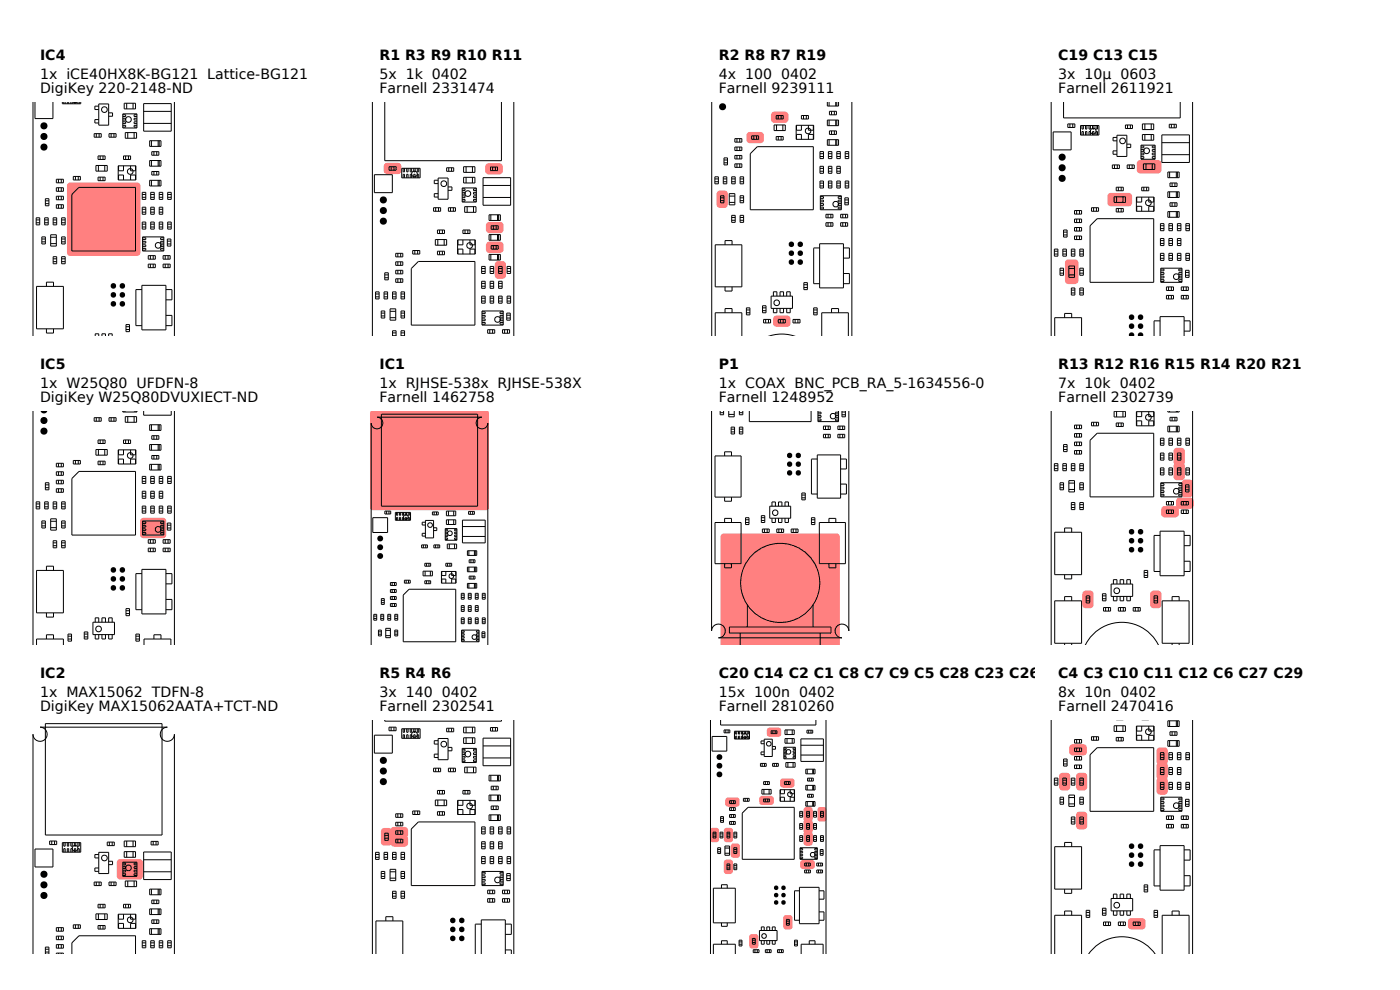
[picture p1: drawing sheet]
<svg xmlns="http://www.w3.org/2000/svg" width="297mm" height="210mm" viewBox="0 0 297 210" stroke-linecap="round" stroke-linejoin="round" font-family="sans-serif">
<defs><g id="words">
<g font-size="3">
<text x="8.5" y="12.8">IC4</text>
<text x="8.5" y="16.8">1x iCE40HX8K-BG121 Lattice-BG121</text>
<text x="80.5" y="12.8">R1 R3 R9 R10 R11</text>
<text x="80.5" y="16.8">5x 1k 0402</text>
<text x="152.5" y="12.8">R2 R8 R7 R19</text>
<text x="152.5" y="16.8">4x 100 0402</text>
<text x="224.5" y="12.8">C19 C13 C15</text>
<text x="224.5" y="16.8">3x 10µ 0603</text>
<text x="8.5" y="19.8">DigiKey 220-2148-ND</text>
<text x="80.5" y="19.8">Farnell 2331474</text>
<text x="152.5" y="19.8">Farnell 9239111</text>
<text x="224.5" y="19.8">Farnell 2611921</text>
<text x="8.5" y="78.3">IC5</text>
<text x="8.5" y="82.3">1x W25Q80 UFDFN-8</text>
<text x="80.5" y="78.3">IC1</text>
<text x="80.5" y="82.3">1x RJHSE-538x RJHSE-538X</text>
<text x="152.5" y="78.3">P1</text>
<text x="152.5" y="82.3">1x COAX BNC_PCB_RA_5-1634556-0</text>
<text x="224.5" y="78.3">R13 R12 R16 R15 R14 R20 R21</text>
<text x="224.5" y="82.3">7x 10k 0402</text>
<text x="8.5" y="85.3">DigiKey W25Q80DVUXIECT-ND</text>
<text x="80.5" y="85.3">Farnell 1462758</text>
<text x="152.5" y="85.3">Farnell 1248952</text>
<text x="224.5" y="85.3">Farnell 2302739</text>
<text x="8.5" y="143.8">IC2</text>
<text x="80.5" y="143.8">R5 R4 R6</text>
<text x="152.5" y="143.8">C20 C14 C2 C1 C8 C7 C9 C5 C28 C23 C26 C21 C25 C24 C30</text>
<text x="224.5" y="143.8">C4 C3 C10 C11 C12 C6 C27 C29</text>
<text x="8.5" y="147.8">1x MAX15062 TDFN-8</text>
<text x="80.5" y="147.8">3x 140 0402</text>
<text x="152.5" y="147.8">15x 100n 0402</text>
<text x="224.5" y="147.8">8x 10n 0402</text>
<text x="8.5" y="150.8">DigiKey MAX15062AATA+TCT-ND</text>
<text x="80.5" y="150.8">Farnell 2302541</text>
<text x="152.5" y="150.8">Farnell 2810260</text>
<text x="224.5" y="150.8">Farnell 2470416</text>
</g>
</g></defs>
<path d="M14.4 38.9l.6-.2h14.1a.75 .75 0 0 1 .7 .8v14.1a.75 .75 0 0 1-.7 .7h-14.1a.75 .75 0 0 1-.8-.7v-14.1z" fill="#ff8080"/>
<g fill="none" stroke="#000" stroke-width=".21">
<path d="M7 21.7v49.6M7.4 21.7v3.5h3.8v-3.5M12 38h1.5v.8h-1.5zM12 39.8h1.5v.8h-1.5zM12.4 38v.8M12.4 39.8v.8M13 38v.8M13 39.8v.8M13.2 21.7v.3h3.9v-.3M13.5 21.7v.3M13.8 21.7v.3M14.3 21.7v.3"/>
<path d="M14.6 21.7v.3M15 21.7v.3M15.3 21.7v.3M15.6 37.4h1.5v.8h-1.5zM15.6 21.7h.7M15.8 21.7v.3M16 37.4v.8M16.1 21.7v.3M16.5 21.7v.3M16.6 37.4v.8M16.8 39.8h12v13.5h-13.5v-12zM16.8 21.7v.3"/>
<path d="M20 28.4h1.5v.7h-1.5zM20.4 35.1h2.4v1.2h-2.4zM20.4 28.4v.7M20.8 33.1h1.5v.7h-1.5zM20.8 37.6h1.5v.7h-1.5zM20.9 35.1v1.2M21 22.1h2.1v4.5h-2.1zM21 22.5h-.9v.7h.9M21 25.4h-.9v.7h.9M21 28.4v.7M21.3 33.1v.7M21.3 37.6v.7"/>
<path d="M21.9 33.1v.7M21.9 37.6v.7M22.2 35.1v1.2M23.1 23.9h.8v.8h-.8M23.1 28.4h1.5v.7h-1.5zM23.6 28.4v.7M24.2 28.4v.7M25.1 35.2h3.7v3h-3.7zM25.2 38.2v-1.1h1v1.1M25.2 35.2v1h1v-1M26.1 25.8h.6v.4h-.6M26.1 26.6h.6v.4h-.6"/>
<path d="M26.1 24.3h.6v.4h-.6M26.1 25.1h.6v.4h-.6M26.1 24.2h3v3h-3zM26.2 33.1h1.5v.7h-1.5zM26.4 21.9h2.4v1.2h-2.4zM26.6 28.1h2.4v1.2h-2.4zM26.7 33.1v.7M26.9 21.9v1.2M27.1 28.1v1.2M27.3 33.1v.7M27.7 35.2v1h1.1v-1M27.7 38.2v-1.1h1.1v1.1"/>
<path d="M28.2 21.9v1.2M28.5 28.1v1.2M29.1 24.3h-.6v.4h.6M29.1 25.1h-.6v.4h.6M29.1 25.8h-.6v.4h.6M29.1 26.6h-.6v.4h.6M30.5 22h5.8v5.8h-5.8zM30.5 26.2h5.8M30.5 23.6h5.8M31.8 29.9h2.4v1.2h-2.4zM31.8 34.1h2.4v1.2h-2.4zM31.8 38.3h2.4v1.2h-2.4z"/>
<path d="M32.1 29.9v1.2M32.1 34.1v1.2M32.1 38.3v1.2M32.2 36.4h1.5v.7h-1.5zM32.2 32.2h1.5v.7h-1.5zM32.7 32.2v.7M32.7 36.4v.7M33.3 32.2v.7M33.3 36.4v.7M33.6 29.9v1.2M33.6 34.1v1.2M33.6 38.3v1.2"/>
<path d="M33.8 29.9v1.2M33.8 34.1v1.2M33.8 38.3v1.2M37 21.7v49.6M7.7 46.7h.7M7.7 47.3h.7M7.7 46.2h.7v1.5h-.7zM8.9 50.3h.7v1.5h-.7zM8.9 50.7h.7M8.9 51.3h.7M9.5 46.7h.7M9.5 47.3h.7"/>
<path d="M9.5 46.2h.7v1.5h-.7zM9.6 42.2h.8v1.5h-.8zM9.6 42.6h.8M9.6 43.2h.8M10.8 49.8h1.2v2.4h-1.2zM10.8 51.7h1.2M10.8 50.3h1.2M11.3 46.7h.7M11.3 47.3h.7M11.3 46.2h.7v1.5h-.7zM11.3 55.5h.7M11.3 54.9h.7"/>
<path d="M11.3 54.5h.7v1.5h-.7zM12 41.6h1.5v.8h-1.5zM12 43.4h1.5v.8h-1.5zM12.4 41.6v.8M12.4 43.4v.8M13 41.6v.8M13 43.4v.8M13.1 46.2h.7v1.5h-.7zM13.1 50.3h.7v1.5h-.7zM13.1 54.5h.7v1.5h-.7zM13.1 50.7h.7M13.1 46.7h.7"/>
<path d="M13.1 47.3h.7M13.1 55.5h.7M13.1 54.9h.7M13.1 51.3h.7M30.2 41.3h.7M30.2 41.9h.7M30.2 40.8h.7v1.5h-.7zM30.2 47.6h.7M30.2 48.2h.7M30.2 47.1h.7v1.5h-.7zM30.2 44h.7v1.5h-.7zM30.2 44.4h.7"/>
<path d="M30.2 45h.7M30.3 52.7h.6v.4h-.6M30.3 50.4h.6v.4h-.6M30.3 51.2h.6v.4h-.6M30.3 51.9h.6v.4h-.6M30.3 50.3h4.5v3h-4.5zM31.5 56h1.5v.8h-1.5zM31.5 54.2h1.5v.8h-1.5zM31.9 54.2v.8M31.9 56v.8M32 41.3h.7M32 41.9h.7"/>
<path d="M32 40.8h.7v1.5h-.7zM32 47.6h.7M32 48.2h.7M32 47.1h.7v1.5h-.7zM32 44h.7v1.5h-.7zM32 44.4h.7M32 45h.7M32.5 54.2v.8M32.5 56v.8M33.8 41.3h.7M33.8 41.9h.7M33.8 40.8h.7v1.5h-.7z"/>
<path d="M33.8 44h.7v1.5h-.7zM33.8 47.1h.7v1.5h-.7zM33.8 47.6h.7M33.8 48.2h.7M33.8 44.4h.7M33.8 45h.7M34.6 54.2h1.5v.8h-1.5zM34.6 56h1.5v.8h-1.5zM34.8 52.7h-.7v.4h.7M34.8 51.9h-.7v.4h.7M34.8 51.2h-.7v.4h.7M34.8 50.4h-.7v.4h.7"/>
<path d="M35.1 54.2v.8M35.1 56v.8M35.5 51.2h.8M35.5 51.8h.8M35.5 50.7h.8v1.5h-.8zM35.6 41.3h.7M35.6 41.9h.7M35.6 40.8h.7v1.5h-.7zM35.6 47.1h.7v1.5h-.7zM35.6 47.6h.7M35.6 48.2h.7M35.7 54.2v.8"/>
<path d="M35.7 56v.8M7.8 60.8h5.7v9h-5.7zM9.9 60.8v-.9h1.5v.9M9.9 69.8v.9h1.5v-.9M20.2 71.3v-.5h.8v.5M21.6 71.3v-.5h.8v.5M23.1 71.3v-.5h.7v.5M26.7 69.9h.8M26.7 69.3h.8M26.7 68.9h.8v1.5h-.8zM30.1 61.4h-1.3v7.7h1.3M30.1 60.5h5.1v9.5h-5.1z"/>
<path d="M35.2 66.9h1.3v2.2h-1.3M35.2 61.4h1.3v2.2h-1.3"/>
<circle cx="22.1" cy="23.3" r=".6"/>
<circle cx="27.2" cy="25.4" r=".6"/>
<circle cx="27.6" cy="36.4" r=".6"/>
<circle cx="33.6" cy="52.1" r=".6"/>
</g>
<g fill="#000">
<circle cx="9.3" cy="29" r=".76"/>
<circle cx="9.3" cy="26.7" r=".76"/>
<circle cx="9.3" cy="31.2" r=".76"/>
<circle cx="24.1" cy="60.7" r=".6"/>
<circle cx="24.1" cy="62.6" r=".6"/>
<circle cx="24.1" cy="64.5" r=".6"/>
<circle cx="26" cy="60.7" r=".6"/>
<circle cx="26" cy="62.6" r=".6"/>
<circle cx="26" cy="64.5" r=".6"/>
</g>
<path d="M29.9 110.1l.6-.3h4a.75 .75 0 0 1 .8 .8v2.8a.75 .75 0 0 1-.8 .8h-4a.75 .75 0 0 1-.8-.8v-2.8z" fill="#ff8080"/>
<g fill="none" stroke="#000" stroke-width=".21">
<path d="M7 87.2v49.6M12 98.3h1.5v.7h-1.5zM12.4 98.3v.7M13 98.3v.7M15.6 97.7h1.5v.7h-1.5zM16 97.7v.7M16.6 97.7v.7M20 88.6h1.5v.8h-1.5zM20.4 95.4h2.4v1.2h-2.4zM20.4 88.6v.8M20.8 93.3h1.5v.8h-1.5zM20.8 97.8h1.5v.8h-1.5z"/>
<path d="M20.9 95.4v1.2M21 88.6v.8M21.3 93.3v.8M21.3 97.8v.8M21.9 93.3v.8M21.9 97.8v.8M22.2 95.4v1.2M23.1 88.6h1.5v.8h-1.5zM23.6 88.6v.8M24.2 88.6v.8M25.1 95.4h3.7v3h-3.7zM25.2 98.4v-1h1v1"/>
<path d="M25.2 95.4v1.1h1v-1.1M26.2 93.3h1.5v.8h-1.5zM26.6 88.4h2.4v1.2h-2.4zM26.7 87.2h-.6v.2h3v-.2h-.6M26.7 87.2h.1M26.7 93.3v.8M27.1 88.4v1.2M27.3 93.3v.8M27.7 95.4v1.1h1.1v-1.1M27.7 98.4v-1h1.1v1M28.5 87.2h.1M28.5 88.4v1.2"/>
<path d="M30.5 87.2v.9h5.8v-.9M31.8 90.1h2.4v1.2h-2.4zM31.8 94.3h2.4v1.2h-2.4zM31.8 98.5h2.4v1.2h-2.4zM32.1 90.1v1.2M32.1 94.3v1.2M32.1 98.5v1.2M32.2 96.6h1.5v.8h-1.5zM32.2 92.4h1.5v.8h-1.5zM32.7 92.4v.8M32.7 96.6v.8M33.3 92.4v.8"/>
<path d="M33.3 96.6v.8M33.6 90.1v1.2M33.6 94.3v1.2M33.6 98.5v1.2M33.8 90.1v1.2M33.8 94.3v1.2M33.8 98.5v1.2M37 87.2v49.6M7.7 106.9h.7M7.7 107.5h.7M7.7 106.5h.7v1.5h-.7zM8.9 110.5h.7v1.5h-.7z"/>
<path d="M8.9 111h.7M8.9 111.6h.7M9.5 106.9h.7M9.5 107.5h.7M9.5 106.5h.7v1.5h-.7zM9.6 102.4h.8v1.5h-.8zM9.6 102.9h.8M9.6 103.5h.8M10.8 110.1h1.2v2.4h-1.2zM10.8 111.9h1.2M10.8 110.6h1.2M11.3 106.9h.7"/>
<path d="M11.3 107.5h.7M11.3 106.5h.7v1.5h-.7zM11.3 115.8h.7M11.3 115.2h.7M11.3 114.7h.7v1.5h-.7zM12 100.1h1.5v.7h-1.5zM12 101.9h1.5v.7h-1.5zM12 103.7h1.5v.7h-1.5zM12.4 100.1v.7M12.4 101.9v.7M12.4 103.7v.7M13 100.1v.7"/>
<path d="M13 101.9v.7M13 103.7v.7M13.1 110.5h.7v1.5h-.7zM13.1 111h.7M13.1 106.9h.7M13.1 107.5h.7M13.1 106.5h.7v1.5h-.7zM13.1 115.8h.7M13.1 115.2h.7M13.1 114.7h.7v1.5h-.7zM13.1 111.6h.7M16.8 100h12v13.5h-13.5v-12z"/>
<path d="M30.2 101.5h.7M30.2 102.1h.7M30.2 101.1h.7v1.5h-.7zM30.2 107.8h.7M30.2 108.4h.7M30.2 107.4h.7v1.5h-.7zM30.2 104.2h.7v1.5h-.7zM30.2 104.7h.7M30.2 105.3h.7M30.3 113h.6v.3h-.6M30.3 110.7h.6v.4h-.6M30.3 111.5h.6v.3h-.6"/>
<path d="M30.3 112.2h.6v.4h-.6M30.3 110.5h4.5v3h-4.5zM31.5 116.3h1.5v.7h-1.5zM31.5 114.5h1.5v.7h-1.5zM31.9 114.5v.7M31.9 116.3v.7M32 101.5h.7M32 102.1h.7M32 101.1h.7v1.5h-.7zM32 107.8h.7M32 108.4h.7M32 107.4h.7v1.5h-.7z"/>
<path d="M32 104.2h.7v1.5h-.7zM32 104.7h.7M32 105.3h.7M32.5 114.5v.7M32.5 116.3v.7M33.8 101.5h.7M33.8 102.1h.7M33.8 101.1h.7v1.5h-.7zM33.8 104.2h.7v1.5h-.7zM33.8 107.4h.7v1.5h-.7zM33.8 107.8h.7M33.8 108.4h.7"/>
<path d="M33.8 104.7h.7M33.8 105.3h.7M34.6 114.5h1.5v.7h-1.5zM34.6 116.3h1.5v.7h-1.5zM34.8 113h-.7v.3h.7M34.8 112.2h-.7v.4h.7M34.8 111.5h-.7v.3h.7M34.8 110.7h-.7v.4h.7M35.1 114.5v.7M35.1 116.3v.7M35.5 111h.8v1.5h-.8zM35.5 111.4h.8"/>
<path d="M35.5 112h.8M35.6 101.5h.7M35.6 102.1h.7M35.6 101.1h.7v1.5h-.7zM35.6 107.4h.7v1.5h-.7zM35.6 107.8h.7M35.6 108.4h.7M35.7 114.5v.7M35.7 116.3v.7M7.8 121h5.7v9h-5.7zM7.8 136.8v-1.2h5.7v1.2M9.9 121v-.9h1.5v.9"/>
<path d="M9.9 130v.9h1.5v-.9M9.9 135.6v-.9h1.5v.9M14.4 135.6h.8M14.4 135h.8M14.4 134.5h.8v1.5h-.8zM17.9 134.1h.7v1.5h-.7zM17.9 134.5h.7M17.9 135.1h.7M19.7 132h4.6v2.6h-4.6zM20.2 134.6v1h.8v-1M20.2 132v-.9h.8v.9M21.6 134.6v1h.8v-1"/>
<path d="M21.6 132v-.9h.8v.9M23.1 134.6v1h.7v-1M23.1 132v-.9h.7v.9M26.7 130.2h.8M26.7 129.6h.8M26.7 129.1h.8v1.5h-.8zM28.8 134.5h.8v1.5h-.8zM28.8 135.6h.8M28.8 135h.8M30.1 121.7h-1.3v7.6h1.3M30.1 120.8h5.1v9.4h-5.1zM30.6 136.8v-1.2h5.7v1.2"/>
<path d="M32.7 135.6v-.9h1.5v.9M35.2 127.2h1.3v2.1h-1.3M35.2 121.7h1.3v2.2h-1.3"/>
<circle cx="27.6" cy="96.6" r=".6"/>
<circle cx="33.6" cy="112.3" r=".6"/>
<circle cx="20.9" cy="133.4" r=".6"/>
</g>
<g fill="#000">
<path d="M8.6 87.2h1.5a.81 .81 0 0 1-.8 .5 .81 .81 0 0 1-.7-.5z"/>
<circle cx="9.3" cy="89.2" r=".76"/>
<circle cx="9.3" cy="91.5" r=".76"/>
<circle cx="24.1" cy="120.9" r=".6"/>
<circle cx="24.1" cy="122.8" r=".6"/>
<circle cx="24.1" cy="124.7" r=".59"/>
<circle cx="26" cy="120.9" r=".6"/>
<circle cx="26" cy="122.8" r=".6"/>
<circle cx="26" cy="124.7" r=".59"/>
</g>
<path d="M25 182.5l.5-.3h4.1a.75 .75 0 0 1 .7 .8v2.8a.75 .75 0 0 1-.7 .8h-4.1a.75 .75 0 0 1-.7-.8v-2.8z" fill="#ff8080"/>
<g fill="none" stroke="#000" stroke-width=".21">
<path d="M9.6 153.5h24.8v23.6h-24.8zM10.5 178.4h1.5v.8h-1.5zM11 178.4v.8M11.6 178.4v.8M13.2 178.8h3.9v2h-3.9zM13.5 178.8v.7h.3v-.7M14.3 178.8v.7h.3v-.7M15 178.8v.7h.3v-.7M15.8 178.8v.7h.3v-.7M16.5 178.8v.7h.3v-.7M22.8 178.6h1.5v.8h-1.5zM23.2 178.6v.8"/>
<path d="M23.8 178.6v.8M26.4 178.4h2.4v1.2h-2.4zM26.9 178.4v1.2M28.2 178.4v1.2M32.1 178.5h1.5v.7h-1.5zM32.5 178.5v.7M33.1 178.5v.7M7.4 180.1h3.8v3.8h-3.8zM12 196.8h1.5v.7h-1.5zM12 198.6h1.5v.7h-1.5zM12.4 196.8v.7M12.4 198.6v.7"/>
<path d="M13 196.8v.7M13 198.6v.7M13.5 180.8v-.8h.3v.8M14.3 180.8v-.8h.3v.8M15 180.8v-.8h.3v.8M15.6 196.2h1.5v.7h-1.5zM15.8 180.8v-.8h.3v.8M16 196.2v.7M16.5 180.8v-.8h.3v.8M16.6 196.2v.7M20 187.1h1.5v.8h-1.5zM20.4 193.9h2.4v1.2h-2.4z"/>
<path d="M20.4 187.1v.8M20.8 191.8h1.5v.8h-1.5zM20.8 196.3h1.5v.8h-1.5zM20.9 193.9v1.2M21 181.3h-.9v.7h.9M21 184.1h-.9v.8h.9M21 180.8h2.1v4.5h-2.1zM21 187.1v.8M21.3 191.8v.8M21.3 196.3v.8M21.9 191.8v.8M21.9 196.3v.8"/>
<path d="M22.2 193.9v1.2M23.1 182.7h.8v.7h-.8M23.1 187.1h1.5v.8h-1.5zM23.6 187.1v.8M24.2 187.1v.8M25.1 193.9h3.7v3h-3.7zM25.2 196.9v-1h1v1M25.2 193.9v1.1h1v-1.1M26.1 184.6h.6v.4h-.6M26.1 183.1h.6v.4h-.6M26.1 183.9h.6v.3h-.6M26.1 185.4h.6v.3h-.6"/>
<path d="M26.1 182.9h3v3h-3zM26.2 191.8h1.5v.8h-1.5zM26.4 180.7h2.4v1.2h-2.4zM26.6 186.9h2.4v1.2h-2.4zM26.7 191.8v.8M26.9 180.7v1.2M27.1 186.9v1.2M27.3 191.8v.8M27.7 193.9v1.1h1.1v-1.1M27.7 196.9v-1h1.1v1M28.2 180.7v1.2M28.5 186.9v1.2"/>
<path d="M29.1 183.1h-.6v.4h.6M29.1 183.9h-.6v.3h.6M29.1 184.6h-.6v.4h.6M29.1 185.4h-.6v.3h.6M30.2 199.6h.7v1.5h-.7zM30.5 180.7h5.8v5.9h-5.8zM30.5 184.9h5.8M30.5 182.4h5.8M31.8 188.6h2.4v1.2h-2.4zM31.8 192.8h2.4v1.2h-2.4zM31.8 197h2.4v1.2h-2.4zM32 199.6h.7v1.5h-.7z"/>
<path d="M32.1 188.6v1.2M32.1 192.8v1.2M32.1 197v1.2M32.2 195.1h1.5v.8h-1.5zM32.2 190.9h1.5v.8h-1.5zM32.7 190.9v.8M32.7 195.1v.8M33.3 190.9v.8M33.3 195.1v.8M33.6 188.6v1.2M33.6 192.8v1.2M33.6 197v1.2"/>
<path d="M33.8 199.6h.7v1.5h-.7zM33.8 188.6v1.2M33.8 192.8v1.2M33.8 197v1.2M35.6 199.6h.7v1.5h-.7zM7 202.3v-46.5a1.5 1.5 0 0 0 1.5 1.5 1.5 1.5 0 0 0 1.5-1.5 1.5 1.5 0 0 0-1.5-1.5h27a1.5 1.5 0 0 0-1.5 1.5 1.5 1.5 0 0 0 1.5 1.5 1.5 1.5 0 0 0 1.5-1.5v46.5M9.6 202.3v-1.4h.8v1.4M9.6 201.4h.8M9.6 202h.8M12 200.4h1.5v.7h-1.5zM12 202.3v-.1h1.5v.1M12.4 200.4v.7"/>
<path d="M12.4 202.2v.1M13 200.4v.7M13 202.2v.1M15.3 202.3v-2.3l1.5-1.5h12v3.8M30.2 200h.7M30.2 200.6h.7M32 200h.7M32 200.6h.7M33.8 200h.7M33.8 200.6h.7M35.6 200h.7M35.6 200.6h.7"/>
<circle cx="15.9" cy="180" r=".6"/>
<circle cx="22.1" cy="182" r=".6"/>
<circle cx="27.2" cy="184.1" r=".6"/>
<circle cx="27.6" cy="195.1" r=".6"/>
</g>
<g fill="#000">
<circle cx="9.3" cy="187.7" r=".76"/>
<circle cx="9.3" cy="190" r=".76"/>
<circle cx="9.3" cy="185.5" r=".76"/>
</g>
<g fill="#ff8080">
<path d="M81.6 34.8l.6-.3h2.2a.75 .75 0 0 1 .8 .8v.9a.75 .75 0 0 1-.8 .7h-2.2a.75 .75 0 0 1-.8-.7v-.9z"/>
<path d="M105.2 55.6a1.59 1.59 0 0 1 2.1 .3l.1 2.5a.75 .75 0 0 1-.8 .7h-.9a.75 .75 0 0 1-.7-.7v-2.3z"/>
<path d="M103.3 51.5l.5-.2h2.3a.75 .75 0 0 1 .7 .7v.9a.75 .75 0 0 1-.7 .8h-2.3a.75 .75 0 0 1-.7-.8v-.9z"/>
<path d="M103.3 47.3l.5-.2h2.3a.75 .75 0 0 1 .7 .7v.9a.75 .75 0 0 1-.7 .8h-2.3a.75 .75 0 0 1-.7-.8v-.9z"/>
<path d="M103.2 34.8l.5-.2h2.2a.75 .75 0 0 1 .8 .8v.9a.75 .75 0 0 1-.8 .7h-2.2a.75 .75 0 0 1-.8-.7v-.9z"/>
</g>
<g fill="none" stroke="#000" stroke-width=".21">
<path d="M79 21.7v49.6M79.4 37.1h3.8v3.8h-3.8zM81.6 21.7v12.4h24.8v-12.4M82.5 35.4h1.5v.7h-1.5zM83 35.4v.7M83.6 35.4v.7M85.2 35.7h3.9v2h-3.9zM85.5 37.7v-.7h.3v.7M85.5 35.7v.8h.3v-.8M86.3 37.7v-.7h.3v.7M86.3 35.7v.8h.3v-.8M87 37.7v-.7h.3v.7"/>
<path d="M87 35.7v.8h.3v-.8M87.8 37.7v-.7h.3v.7M87.8 35.7v.8h.3v-.8M88.5 35.7v.8h.3v-.8M88.5 37.7v-.7h.3v.7M93 38.2h-.9v.8h.9M93 37.8h2.1v4.5h-2.1zM94.8 35.6h1.5v.7h-1.5zM95.1 39.7h.8v.7h-.8M95.2 35.6v.7M95.8 35.6v.7M98.1 39.9h3v3h-3z"/>
<path d="M98.4 35.4h2.4v1.2h-2.4zM98.4 37.6h2.4v1.2h-2.4zM98.9 35.4v1.2M98.9 37.6v1.2M100.2 35.4v1.2M100.2 37.6v1.2M102.5 37.7h5.8v5.8h-5.8zM102.5 39.3h5.8M104.1 35.4h1.5v.8h-1.5zM104.5 35.4v.8M105.1 35.4v.8M109 21.7v49.6"/>
<path d="M81.6 57.9h.8v1.5h-.8zM81.6 58.3h.8M81.6 58.9h.8M84 53.7h1.5v.8h-1.5zM84 55.5h1.5v.8h-1.5zM84 57.3h1.5v.8h-1.5zM84 59.1h1.5v.8h-1.5zM84.4 53.7v.8M84.4 55.5v.8M84.4 57.3v.8M84.4 59.1v.8M85 53.7v.8"/>
<path d="M85 55.5v.8M85 57.3v.8M85 59.1v.8M87.6 53.1h1.5v.8h-1.5zM88 53.1v.8M88.6 53.1v.8M88.8 55.5h12v13.5h-13.5v-12zM92 44.1h1.5v.7h-1.5zM92.4 50.8h2.4v1.2h-2.4zM92.4 44.1v.7M92.8 48.8h1.5v.7h-1.5zM92.8 53.3h1.5v.7h-1.5z"/>
<path d="M92.9 50.8v1.2M93 41.1h-.9v.7h.9M93 44.1v.7M93.3 48.8v.7M93.3 53.3v.7M93.9 48.8v.7M93.9 53.3v.7M94.2 50.8v1.2M95.1 44.1h1.5v.7h-1.5zM95.6 44.1v.7M96.2 44.1v.7M97.1 50.9h3.7v3h-3.7z"/>
<path d="M97.2 53.9v-1.1h1v1.1M97.2 50.9v1h1v-1M98.1 41.6h.6v.3h-.6M98.1 40.1h.6v.3h-.6M98.1 40.8h.6v.4h-.6M98.1 42.3h.6v.4h-.6M98.2 48.8h1.5v.7h-1.5zM98.6 43.8h2.4v1.2h-2.4zM98.7 48.8v.7M99.1 43.8v1.2M99.3 48.8v.7M99.7 50.9v1h1.1v-1"/>
<path d="M99.7 53.9v-1.1h1.1v1.1M100.5 43.8v1.2M101.1 40.1h-.6v.3h.6M101.1 40.8h-.6v.4h.6M101.1 41.6h-.6v.3h.6M101.1 42.3h-.6v.4h.6M102.2 57h.7M102.2 57.6h.7M102.2 56.5h.7v1.5h-.7zM102.2 59.7h.7v1.5h-.7zM102.5 41.9h5.8M103.8 45.6h2.4v1.2h-2.4z"/>
<path d="M103.8 49.8h2.4v1.2h-2.4zM103.8 54h2.4v1.2h-2.4zM104 57h.7M104 57.6h.7M104 56.5h.7v1.5h-.7zM104 59.7h.7v1.5h-.7zM104.1 45.6v1.2M104.1 49.8v1.2M104.1 54v1.2M104.2 52.1h1.5v.7h-1.5zM104.2 47.9h1.5v.7h-1.5zM104.7 47.9v.7"/>
<path d="M104.7 52.1v.7M105.3 47.9v.7M105.3 52.1v.7M105.6 45.6v1.2M105.6 49.8v1.2M105.6 54v1.2M105.8 57h.7M105.8 57.6h.7M105.8 56.5h.7v1.5h-.7zM105.8 45.6v1.2M105.8 49.8v1.2M105.8 54v1.2"/>
<path d="M105.8 59.7h.7v1.5h-.7zM107.6 57h.7M107.6 57.6h.7M107.6 56.5h.7v1.5h-.7zM79.7 62.4h.7M79.7 63h.7M79.7 61.9h.7v1.5h-.7zM80.9 66h.7v1.5h-.7zM80.9 66.4h.7M80.9 67h.7M81.5 62.4h.7M81.5 63h.7"/>
<path d="M81.5 61.9h.7v1.5h-.7zM82.8 65.5h1.2v2.4h-1.2zM82.8 67.4h1.2M82.8 66h1.2M83.3 61.9h.7v1.5h-.7zM83.3 71.3v-1.1h.7v1.1M83.3 62.4h.7M83.3 63h.7M83.3 71.2h.7M83.3 70.6h.7M85.1 61.9h.7v1.5h-.7zM85.1 66h.7v1.5h-.7z"/>
<path d="M85.1 71.3v-1.1h.7v1.1M85.1 66.4h.7M85.1 62.4h.7M85.1 63h.7M85.1 71.2h.7M85.1 70.6h.7M85.1 67h.7M102.2 63.3h.7M102.2 63.9h.7M102.2 62.8h.7v1.5h-.7zM102.2 60.1h.7M102.2 60.7h.7"/>
<path d="M102.3 66.9h.6v.4h-.6M102.3 68.4h.6v.4h-.6M102.3 66.2h.6v.3h-.6M102.3 67.7h.6v.3h-.6M102.3 66h4.5v3h-4.5zM103.5 69.9h1.5v.8h-1.5zM103.9 69.9v.8M104 63.3h.7M104 63.9h.7M104 62.8h.7v1.5h-.7zM104 60.1h.7M104 60.7h.7"/>
<path d="M104.5 69.9v.8M105.8 62.8h.7v1.5h-.7zM105.8 63.3h.7M105.8 63.9h.7M105.8 60.1h.7M105.8 60.7h.7M106.6 69.9h1.5v.8h-1.5zM106.8 66.9h-.7v.4h.7M106.8 68.4h-.7v.4h.7M106.8 67.7h-.7v.3h.7M106.8 66.2h-.7v.3h.7M107.1 69.9v.8"/>
<path d="M107.5 66.9h.8M107.5 67.5h.8M107.5 66.4h.8v1.5h-.8zM107.6 62.8h.7v1.5h-.7zM107.6 63.3h.7M107.6 63.9h.7M107.7 69.9v.8"/>
<circle cx="87.9" cy="36.9" r=".6"/>
<circle cx="94.2" cy="39" r=".6"/>
<circle cx="99.3" cy="41.1" r=".6"/>
<circle cx="99.6" cy="52.1" r=".6"/>
<circle cx="105.6" cy="67.8" r=".6"/>
</g>
<g fill="#000">
<circle cx="81.3" cy="44.7" r=".76"/>
<circle cx="81.3" cy="46.9" r=".76"/>
<circle cx="81.3" cy="42.4" r=".76"/>
</g>
<path d="M78.7 87.2h24.9l.1 .4v20a.62 .62 0 0 1-.6 .6h-24a.62 .62 0 0 1-.6-.6v-20z" fill="#ff8080"/>
<g fill="none" stroke="#000" stroke-width=".21">
<path d="M80.9 87.9h20.4v19.5h-20.4zM79.1 109.8h3.1v3.2h-3.1zM81.7 108.4h1.2v.6h-1.2zM82 108.4v.6M82.5 108.4v.6M83.9 108.7h3.2v1.7h-3.2zM84.1 110.4v-.6h.3v.6M84.1 108.7v.6h.3v-.6M84.7 110.4v-.6h.3v.6M84.7 108.7v.6h.3v-.6M85.4 110.4v-.6h.2v.6M85.4 108.7v.6h.2v-.6"/>
<path d="M86 110.4v-.6h.2v.6M86 108.7v.6h.2v-.6M86.6 108.7v.6h.3v-.6M86.6 110.4v-.6h.3v.6M89.5 115.6h1.2v.6h-1.2zM89.8 115.6v.6M90.1 119.5h1.3v.6h-1.3zM90.3 110.4h1.7v3.7h-1.7zM90.3 110.8h-.7v.6h.7M90.3 113.1h-.7v.6h.7M90.3 115.6v.6M90.5 119.5v.6"/>
<path d="M91 119.5v.6M91.7 108.6h1.3v.6h-1.3zM92 112h.7v.6h-.7M92.1 115.6h1.2v.6h-1.2zM92.1 108.6v.6M92.4 115.6v.6M92.6 108.6v.6M92.9 115.6v.6M94.5 113.5h.5v.3h-.5M94.5 112.3h.5v.3h-.5M94.5 112.9h.5v.3h-.5M94.5 114.1h.5v.4h-.5"/>
<path d="M94.5 112.1h2.4v2.5h-2.4zM94.6 119.5h1.2v.6h-1.2zM94.7 108.4h2v1h-2zM94.7 110.3h2v1h-2zM94.9 115.4h2v1h-2zM95 119.5v.6M95.1 108.4v1M95.1 110.3v1M95.3 115.4v1M95.5 119.5v.6M96.3 108.4v1M96.3 110.3v1"/>
<path d="M96.4 115.4v1M96.9 112.3h-.5v.3h.5M96.9 112.9h-.5v.3h.5M96.9 113.5h-.5v.3h.5M96.9 114.1h-.5v.4h.5M98.1 110.3h4.8v4.9h-4.8zM98.1 113.8h4.8M98.1 111.7h4.8M99.2 116.8h1.9v1h-1.9zM99.4 108.5h1.3v.6h-1.3zM99.5 116.8v1M99.5 118.8h1.3v.6h-1.3z"/>
<path d="M99.8 108.5v.6M99.9 118.8v.6M100.3 108.5v.6M100.4 118.8v.6M100.7 116.8v1M100.8 116.8v1M78.7 136.8v-47.1a1.24 1.24 0 0 0 1.3 1.3 1.24 1.24 0 0 0 1.2-1.3 1.24 1.24 0 0 0-1.2-1.2h22.3a1.24 1.24 0 0 0-1.3 1.2 1.24 1.24 0 0 0 1.3 1.3 1.24 1.24 0 0 0 1.2-1.3v47.1M79.3 130.7h.6M79.3 131.2h.6M79.3 130.3h.6v1.3h-.6zM80.3 133.7h.6v1.2h-.6zM80.3 134h.6"/>
<path d="M80.3 134.5h.6M80.8 130.7h.6M80.8 131.2h.6M80.8 130.3h.6v1.3h-.6zM80.9 127h.6v1.2h-.6zM80.9 127.4h.6M80.9 127.9h.6M81.8 133.3h1v2h-1zM81.8 134.8h1M81.8 133.7h1M82.3 130.3h.6v1.3h-.6zM82.3 130.7h.6"/>
<path d="M82.3 131.2h.6M82.8 123.6h1.3v.6h-1.3zM82.8 125.1h1.3v.6h-1.3zM82.8 126.6h1.3v.6h-1.3zM82.8 128h1.3v.7h-1.3zM83.2 123.6v.6M83.2 125.1v.6M83.2 126.6v.6M83.2 128v.7M83.7 123.6v.6M83.7 125.1v.6M83.7 126.6v.6"/>
<path d="M83.7 128v.7M83.8 130.3h.6v1.3h-.6zM83.8 133.7h.6v1.2h-.6zM83.8 134h.6M83.8 130.7h.6M83.8 131.2h.6M83.8 134.5h.6M85.8 123.1h1.2v.6h-1.2zM86.2 123.1v.6M86.7 123.1v.6M86.8 125h9.9v11.1h-11.1v-9.9zM89.8 121.2h1.9v1h-1.9z"/>
<path d="M90.1 123.2h1.3v.6h-1.3zM90.2 121.2v1M90.5 123.2v.6M91 123.2v.6M91.3 121.2v1M93.7 121.2h3.1v2.5h-3.1zM93.7 123.7v-.9h.9v.9M93.7 121.2v.9h.9v-.9M95.8 121.2v.9h.9v-.9M95.8 123.7v-.9h.9v.9M97.9 126.2h.6M97.9 126.7h.6"/>
<path d="M97.9 125.9h.6v1.2h-.6zM97.9 131.4h.6M97.9 131.9h.6M97.9 131.1h.6v1.2h-.6zM97.9 128.5h.6v1.2h-.6zM97.9 128.8h.6M97.9 129.3h.6M97.9 135.7h.6v.3h-.6M97.9 133.8h.6v.3h-.6M97.9 134.4h.6v.4h-.6M97.9 135.1h.6v.3h-.6M97.9 133.7h3.7v2.4h-3.7z"/>
<path d="M99.2 120.3h1.9v1h-1.9zM99.2 123.8h1.9v1h-1.9zM99.4 126.2h.6M99.4 126.7h.6M99.4 125.9h.6v1.2h-.6zM99.4 131.4h.6M99.4 131.9h.6M99.4 131.1h.6v1.2h-.6zM99.4 128.5h.6v1.2h-.6zM99.4 128.8h.6M99.4 129.3h.6M99.5 120.3v1"/>
<path d="M99.5 123.8v1M99.5 122.2h1.3v.6h-1.3zM99.9 122.2v.6M100.4 122.2v.6M100.7 120.3v1M100.7 123.8v1M100.8 126.2h.7M100.8 126.7h.7M100.8 125.9h.7v1.2h-.7zM100.8 120.3v1M100.8 123.8v1M100.8 128.5h.7v1.2h-.7z"/>
<path d="M100.8 131.1h.7v1.2h-.7zM100.8 131.4h.7M100.8 131.9h.7M100.8 128.8h.7M100.8 129.3h.7M101.6 135.7h-.5v.3h.5M101.6 135.1h-.5v.3h.5M101.6 134.4h-.5v.4h.5M101.6 133.8h-.5v.3h.5M102.3 134.4h.6M102.3 134.9h.6M102.3 134h.6v1.3h-.6z"/>
<path d="M102.3 126.2h.6M102.3 126.7h.6M102.3 125.9h.6v1.2h-.6zM102.3 131.1h.6v1.2h-.6zM102.3 131.4h.6M102.3 131.9h.6"/>
<circle cx="86.1" cy="109.7" r=".5"/>
<circle cx="91.2" cy="111.4" r=".5"/>
<circle cx="95.5" cy="113.1" r=".5"/>
<circle cx="95.8" cy="122.2" r=".5"/>
<circle cx="100.7" cy="135.2" r=".5"/>
</g>
<g fill="#000">
<circle cx="80.7" cy="116.1" r=".62"/>
<circle cx="80.7" cy="114.2" r=".62"/>
<circle cx="80.7" cy="118" r=".62"/>
</g>
<g fill="#ff8080">
<path d="M83.1 177.4l.5-.2h2.2a.75 .75 0 0 1 .8 .8v.9a.75 .75 0 0 1-.8 .7h-2.2a.75 .75 0 0 1-.8-.7v-.9z"/>
<path d="M83.1 175.6l.5-.2h2.2a.75 .75 0 0 1 .8 .8v.9a.75 .75 0 0 1-.8 .7h-2.2a.75 .75 0 0 1-.8-.7v-.9z"/>
<path d="M81 175.9a1.59 1.59 0 0 1 2.2 .2v2.5a.75 .75 0 0 1-.7 .8h-.9a.75 .75 0 0 1-.8-.8v-2.2z"/>
</g>
<g fill="none" stroke="#000" stroke-width=".21">
<path d="M79 152.7v49.6M79.4 156h3.8v3.8h-3.8zM81.6 152.7v.3h24.8v-.3M82.5 154.3h1.5v.7h-1.5zM83 154.3v.7M83.6 154.3v.7M85.2 154.6h3.9v2h-3.9zM85.5 156.6v-.7h.3v.7M85.5 154.6v.8h.3v-.8M86.3 156.6v-.7h.3v.7M86.3 154.6v.8h.3v-.8M87 156.6v-.7h.3v.7"/>
<path d="M87 154.6v.8h.3v-.8M87.8 156.6v-.7h.3v.7M87.8 154.6v.8h.3v-.8M88.5 154.6v.8h.3v-.8M88.5 156.6v-.7h.3v.7M93 157.1h-.9v.8h.9M93 160h-.9v.7h.9M93 156.7h2.1v4.5h-2.1zM94.8 154.5h1.5v.7h-1.5zM95.1 158.6h.8v.7h-.8M95.2 154.5v.7M95.8 154.5v.7"/>
<path d="M98.1 159h.6v.3h-.6M98.1 159.7h.6v.4h-.6M98.1 158.8h3v3h-3zM98.4 154.3h2.4v1.2h-2.4zM98.4 156.5h2.4v1.2h-2.4zM98.9 154.3v1.2M98.9 156.5v1.2M100.2 154.3v1.2M100.2 156.5v1.2M101.1 159h-.6v.3h.6M101.1 159.7h-.6v.4h.6M102.5 156.6h5.8v5.8h-5.8z"/>
<path d="M102.5 158.2h5.8M104.1 154.3h1.5v.8h-1.5zM104.5 154.3v.8M105.1 154.3v.8M109 152.7v49.6M81.6 176.8h.8v1.5h-.8zM81.6 177.2h.8M81.6 177.8h.8M84 172.6h1.5v.8h-1.5zM84 174.4h1.5v.8h-1.5zM84 176.2h1.5v.8h-1.5zM84 178h1.5v.8h-1.5z"/>
<path d="M84.4 172.6v.8M84.4 174.4v.8M84.4 176.2v.8M84.4 178v.8M85 172.6v.8M85 174.4v.8M85 176.2v.8M85 178v.8M87.6 172h1.5v.8h-1.5zM88 172v.8M88.6 172v.8M88.8 174.4h12v13.5h-13.5v-12z"/>
<path d="M92 163h1.5v.7h-1.5zM92.4 169.7h2.4v1.2h-2.4zM92.4 163v.7M92.8 167.7h1.5v.7h-1.5zM92.8 172.2h1.5v.7h-1.5zM92.9 169.7v1.2M93 163v.7M93.3 167.7v.7M93.3 172.2v.7M93.9 167.7v.7M93.9 172.2v.7M94.2 169.7v1.2"/>
<path d="M95.1 163h1.5v.7h-1.5zM95.6 163v.7M96.2 163v.7M97.1 169.8h3.7v3h-3.7zM97.2 172.8v-1.1h1v1.1M97.2 169.8v1h1v-1M98.1 161.2h.6v.4h-.6M98.1 160.5h.6v.3h-.6M98.2 167.7h1.5v.7h-1.5zM98.6 162.7h2.4v1.2h-2.4zM98.7 167.7v.7M99.1 162.7v1.2"/>
<path d="M99.3 167.7v.7M99.7 169.8v1h1.1v-1M99.7 172.8v-1.1h1.1v1.1M100.5 162.7v1.2M101.1 160.5h-.6v.3h.6M101.1 161.2h-.6v.4h.6M102.2 175.9h.7M102.2 176.5h.7M102.2 175.4h.7v1.5h-.7zM102.2 178.6h.7v1.5h-.7zM102.2 179h.7M102.2 179.6h.7"/>
<path d="M102.5 160.8h5.8M103.8 164.5h2.4v1.2h-2.4zM103.8 168.7h2.4v1.2h-2.4zM103.8 172.9h2.4v1.2h-2.4zM104 175.9h.7M104 176.5h.7M104 175.4h.7v1.5h-.7zM104 178.6h.7v1.5h-.7zM104 179h.7M104 179.6h.7M104.1 164.5v1.2M104.1 168.7v1.2"/>
<path d="M104.1 172.9v1.2M104.2 171h1.5v.7h-1.5zM104.2 166.8h1.5v.7h-1.5zM104.7 166.8v.7M104.7 171v.7M105.3 166.8v.7M105.3 171v.7M105.6 164.5v1.2M105.6 168.7v1.2M105.6 172.9v1.2M105.8 175.9h.7M105.8 176.5h.7"/>
<path d="M105.8 175.4h.7v1.5h-.7zM105.8 164.5v1.2M105.8 168.7v1.2M105.8 172.9v1.2M105.8 178.6h.7v1.5h-.7zM105.8 179h.7M105.8 179.6h.7M107.6 175.9h.7M107.6 176.5h.7M107.6 175.4h.7v1.5h-.7zM79.7 181.3h.7M79.7 181.9h.7"/>
<path d="M79.7 180.8h.7v1.5h-.7zM80.9 184.9h.7v1.5h-.7zM80.9 185.3h.7M80.9 185.9h.7M81.5 181.3h.7M81.5 181.9h.7M81.5 180.8h.7v1.5h-.7zM81.9 195.4v-.9h1.5v.9M82.8 184.4h1.2v2.4h-1.2zM82.8 186.3h1.2M82.8 184.9h1.2M83.3 180.8h.7v1.5h-.7z"/>
<path d="M83.3 189.1h.7v1.5h-.7zM83.3 181.3h.7M83.3 181.9h.7M83.3 190.1h.7M83.3 189.5h.7M85.1 180.8h.7v1.5h-.7zM85.1 184.9h.7v1.5h-.7zM85.1 189.1h.7v1.5h-.7zM85.1 185.3h.7M85.1 181.3h.7M85.1 181.9h.7M85.1 190.1h.7"/>
<path d="M85.1 189.5h.7M85.1 185.9h.7M102.1 196h-1.3v6.3M102.2 182.2h.7M102.2 182.8h.7M102.2 181.7h.7v1.5h-.7zM102.3 187.3h.6v.4h-.6M102.3 185.1h.6v.3h-.6M102.3 185.8h.6v.4h-.6M102.3 186.6h.6v.3h-.6M102.3 184.9h4.5v3h-4.5zM103.5 190.6h1.5v.8h-1.5z"/>
<path d="M103.5 188.8h1.5v.8h-1.5zM103.9 188.8v.8M103.9 190.6v.8M104 182.2h.7M104 182.8h.7M104 181.7h.7v1.5h-.7zM104.5 188.8v.8M104.5 190.6v.8M105.8 181.7h.7v1.5h-.7zM105.8 182.2h.7M105.8 182.8h.7M106.6 188.8h1.5v.8h-1.5z"/>
<path d="M106.6 190.6h1.5v.8h-1.5zM106.8 187.3h-.7v.4h.7M106.8 186.6h-.7v.3h.7M106.8 185.8h-.7v.4h.7M106.8 185.1h-.7v.3h.7M107.1 188.8v.8M107.1 190.6v.8M107.2 196h1.3v2.2h-1.3M107.5 185.8h.8M107.5 186.4h.8M107.5 185.3h.8v1.5h-.8zM107.6 181.7h.7v1.5h-.7z"/>
<path d="M107.6 182.2h.7M107.6 182.8h.7M107.7 188.8v.8M107.7 190.6v.8M79.8 202.3v-6.9h5.7v6.9M102.1 202.3v-7.2h5.1v7.2M107.2 201.5h1.3v.8"/>
<circle cx="87.9" cy="155.8" r=".6"/>
<circle cx="94.2" cy="157.9" r=".6"/>
<circle cx="99.3" cy="160" r=".6"/>
<circle cx="99.6" cy="171" r=".6"/>
<circle cx="105.6" cy="186.7" r=".6"/>
</g>
<g fill="#000">
<circle cx="81.3" cy="163.6" r=".76"/>
<circle cx="81.3" cy="161.3" r=".76"/>
<circle cx="81.3" cy="165.8" r=".76"/>
<circle cx="96.1" cy="197.2" r=".6"/>
<circle cx="96.1" cy="199.1" r=".6"/>
<circle cx="96.1" cy="195.3" r=".59"/>
<circle cx="98" cy="197.2" r=".6"/>
<circle cx="98" cy="199.1" r=".6"/>
<circle cx="98" cy="195.3" r=".59"/>
</g>
<g fill="#ff8080">
<path d="M164.2 67.2l.6-.3h2.2a.74 .74 0 0 1 .7 .8v.9a.74 .74 0 0 1-.7 .7h-2.2a.74 .74 0 0 1-.8-.7v-.9z"/>
<path d="M163.8 23.9l.5-.2h2.2a.74 .74 0 0 1 .8 .7v.9a.74 .74 0 0 1-.8 .8h-2.2a.74 .74 0 0 1-.7-.8v-.9z"/>
<path d="M152.3 40.6a1.57 1.57 0 0 1 2.1 .3v2.5a.74 .74 0 0 1-.7 .7h-.9a.74 .74 0 0 1-.8-.7v-2.2z"/>
<path d="M158.6 28.2l.5-.2h2.2a.74 .74 0 0 1 .8 .7v.9a.74 .74 0 0 1-.8 .8h-2.2a.74 .74 0 0 1-.7-.8v-.9z"/>
</g>
<g fill="none" stroke="#000" stroke-width=".21">
<path d="M151 21.7v49.6M151.7 38h.7M151.7 38.6h.7M151.7 37.5h.7v1.5h-.7zM153.5 38h.7M153.5 38.6h.7M153.5 37.5h.7v1.5h-.7zM153.6 33.5h.7v1.5h-.7zM153.6 33.9h.7M153.6 34.5h.7M155.2 38h.8M155.2 38.6h.8"/>
<path d="M155.2 37.5h.8v1.5h-.8zM155.9 29.4h1.5v.8h-1.5zM155.9 31.2h1.5v.7h-1.5zM155.9 33h1.5v.7h-1.5zM155.9 34.8h1.5v.7h-1.5zM156.4 29.4v.8M156.4 31.2v.7M156.4 33v.7M156.4 34.8v.7M157 29.4v.8M157 31.2v.7M157 33v.7"/>
<path d="M157 34.8v.7M157 38h.8M157 38.6h.8M157 37.5h.8v1.5h-.8zM159.5 28.8h1.5v.8h-1.5zM159.9 28.8v.8M160.5 28.8v.8M160.7 31.1h11.9v13.4h-13.4v-11.9zM164.2 26.5h2.4v1.2h-2.4zM164.7 24.5h1.5v.7h-1.5zM164.7 29h1.5v.7h-1.5zM164.8 26.5v1.2"/>
<path d="M165.1 24.5v.7M165.1 29v.7M165.7 24.5v.7M165.7 29v.7M166.1 26.5v1.2M168.9 26.6h3.7v3h-3.7zM169 29.6v-1.1h1v1.1M169 26.6v1h1v-1M170 24.5h1.5v.7h-1.5zM170.5 24.5v.7M171.1 24.5v.7M171.5 26.6v1h1.1v-1"/>
<path d="M171.5 29.6v-1.1h1.1v1.1M174 32.6h.7M174 33.2h.7M174 32.2h.7v1.4h-.7zM174 38.8h.7M174 39.4h.7M174 38.4h.7v1.5h-.7zM174 35.3h.7v1.5h-.7zM174 35.7h.7M174 36.3h.7M175.5 21.7v.8h2.4v-.8M175.5 25.5h2.4v1.2h-2.4z"/>
<path d="M175.5 29.6h2.4v1.2h-2.4zM175.8 32.6h.7M175.8 33.2h.7M175.8 32.2h.7v1.4h-.7zM175.8 38.8h.7M175.8 39.4h.7M175.8 38.4h.7v1.5h-.7zM175.8 35.3h.7v1.5h-.7zM175.8 35.7h.7M175.8 36.3h.7M175.9 21.7v.8M175.9 25.5v1.2"/>
<path d="M175.9 29.6v1.2M176 27.8h1.5v.7h-1.5zM176 23.6h1.5v.8h-1.5zM176.4 23.6v.8M176.4 27.8v.7M177 23.6v.8M177 27.8v.7M177.3 21.7v.8M177.3 25.5v1.2M177.3 29.6v1.2M177.5 32.6h.8M177.5 33.2h.8"/>
<path d="M177.5 32.2h.8v1.4h-.8zM177.5 21.7v.8M177.5 25.5v1.2M177.5 29.6v1.2M177.5 35.3h.8v1.5h-.8zM177.5 38.4h.8v1.5h-.8zM177.5 38.8h.8M177.5 39.4h.8M177.5 35.7h.8M177.5 36.3h.8M179.3 32.6h.8M179.3 33.2h.8"/>
<path d="M179.3 32.2h.8v1.4h-.8zM179.3 38.4h.8v1.5h-.8zM179.3 38.8h.8M179.3 39.4h.8M180.7 21.7v49.6M151.7 51.9h5.7v9h-5.7zM152.9 41.5h.7v1.5h-.7zM152.9 42h.7M152.9 42.6h.7M153.8 51.9v-.9h1.5v.9M154.7 41.1h1.2v2.4h-1.2zM154.7 42.9h1.2"/>
<path d="M154.7 41.6h1.2M155.2 46.7h.8M155.2 46.1h.8M155.2 45.7h.8v1.5h-.8zM157 41.5h.8v1.5h-.8zM157 42h.8M157 46.7h.8M157 46.1h.8M157 45.7h.8v1.5h-.8zM157 42.6h.8M170.6 60h.7v1.4h-.7zM173.9 52.6h-1.3v7.6h1.3"/>
<path d="M173.9 51.7h5.1v9.4h-5.1zM174 42.5h.7v.3h-.7M174 43.9h.7v.4h-.7M174 41.7h.7v.4h-.7M174 43.2h.7v.4h-.7M174 41.5h4.5v3h-4.5zM175.2 47.2h1.5v.8h-1.5zM175.2 45.5h1.5v.7h-1.5zM175.7 45.5v.7M175.7 47.2v.8M176.3 45.5v.7M176.3 47.2v.8"/>
<path d="M178.4 45.5h1.4v.7h-1.4zM178.4 47.2h1.4v.8h-1.4zM178.5 42.5h-.7v.3h.7M178.5 43.9h-.7v.4h.7M178.5 43.2h-.7v.4h.7M178.5 41.7h-.7v.4h.7M178.8 45.5v.7M178.8 47.2v.8M179 58h1.2v2.2h-1.2M179 52.6h1.2v2.2h-1.2M179.3 42h.7v1.5h-.7zM179.3 42.4h.7"/>
<path d="M179.3 43h.7M179.4 45.5v.7M179.4 47.2v.8M151.7 71.3v-4.9h5.7v4.9M153.8 60.9v.8h1.5v-.8M153.8 66.4v-.9h1.5v.9M158.4 66.4h.7M158.4 65.8h.7M158.4 65.3h.7v1.5h-.7zM161.8 64.9h.7v1.5h-.7zM161.8 65.3h.7M161.8 65.9h.7"/>
<path d="M162 67.8h1.5v.7h-1.5zM162.5 67.8v.7M163 67.8v.7M163.2 71.3a8.3 8.3 0 0 1 5.3 0M163.6 62.8h4.5v2.6h-4.5zM164.1 65.4v.9h.7v-.9M164.1 62.8v-.9h.7v.9M165.1 67.8h1.5v.7h-1.5zM165.5 65.4v.9h.7v-.9M165.5 62.8v-.9h.7v.9M165.6 67.8v.7M166.2 67.8v.7"/>
<path d="M166.9 65.4v.9h.8v-.9M166.9 62.8v-.9h.8v.9M168.3 67.8h1.4v.7h-1.4zM168.7 67.8v.7M169.3 67.8v.7M170.6 61h.7M170.6 60.4h.7M172.6 65.3h.8v1.5h-.8zM172.6 66.4h.8M172.6 65.8h.8M174.3 71.3v-4.9h5.7v4.9M176.4 66.4v-.9h1.5v.9"/>
<circle cx="171.5" cy="27.8" r=".6"/>
<circle cx="177.3" cy="43.3" r=".6"/>
<circle cx="164.8" cy="64.2" r=".6"/>
</g>
<g fill="#000">
<circle cx="153.3" cy="22.6" r=".75"/>
<circle cx="167.9" cy="53.7" r=".59"/>
<circle cx="167.9" cy="51.8" r=".59"/>
<circle cx="167.9" cy="55.6" r=".59"/>
<circle cx="169.8" cy="53.7" r=".59"/>
<circle cx="169.8" cy="51.8" r=".59"/>
<circle cx="169.8" cy="55.6" r=".59"/>
</g>
<path d="M153.1 113.4l.5-.2h23.9a.73 .73 0 0 1 .7 .7v22.9h-25.3v-22.9z" fill="#ff8080"/>
<g fill="#000">
<circle cx="167.5" cy="98.5" r=".58"/>
<circle cx="167.5" cy="96.6" r=".58"/>
<circle cx="169.4" cy="98.5" r=".58"/>
<circle cx="169.4" cy="96.6" r=".58"/>
<circle cx="167.5" cy="100.3" r=".58"/>
<circle cx="169.4" cy="100.3" r=".58"/>
</g>
<g fill="none" stroke="#000" stroke-width=".21">
<path d="M151 87.2v46.7a1.46 1.46 0 0 1 1.4-1.5 1.46 1.46 0 0 1 1.5 1.5 1.46 1.46 0 0 1-1.5 1.4h26.2a1.46 1.46 0 0 1-1.4-1.4 1.46 1.46 0 0 1 1.4-1.5 1.46 1.46 0 0 1 1.5 1.5v-46.7M151.7 96.7h5.5v8.8h-5.5zM152.8 87.2v.8h.7v-.8M152.8 87.6h.7M153.7 96.7v-.8h1.5v.8M154.6 87.2v1.2h1.2v-1.2M154.6 87.9h1.2M155.1 91.6h.8M155.1 91h.8M155.1 90.6h.8v1.5h-.8zM156.9 87.2v.8h.7v-.8M156.9 91.6h.7"/>
<path d="M156.9 91h.7M156.9 90.6h.7v1.5h-.7zM156.9 87.6h.7M159 87.2v2.2h13.1v-2.2M173.4 97.4h-1.2v7.4h1.2M173.4 96.5h4.9v9.2h-4.9zM173.5 88.9h.7v.4h-.7M173.5 87.4h.7v.4h-.7M173.5 88.2h.7v.3h-.7M173.5 87.2v2.2h4.4v-2.2M174.7 92.1h1.5v.8h-1.5zM174.7 90.4h1.5v.7h-1.5z"/>
<path d="M175.1 90.4v.7M175.1 92.1v.8M175.7 90.4v.7M175.7 92.1v.8M177.8 90.4h1.4v.7h-1.4zM177.8 92.1h1.4v.8h-1.4zM177.9 88.9h-.6v.4h.6M177.9 88.2h-.6v.3h.6M177.9 87.4h-.6v.4h.6M178.2 90.4v.7M178.2 92.1v.8M178.3 97.4h1.3v2.1h-1.3"/>
<path d="M178.6 87.2v1.2h.8v-1.2M178.6 87.4h.8M178.6 88h.8M178.8 90.4v.7M178.8 92.1v.8M151.7 110.8h5.5v8.8h-5.5zM153.7 105.5v.8h1.5v-.8M153.7 110.8v-.8h1.5v.8M153.7 119.6v.9h1.5v-.9M158.2 110.8h.7M158.2 110.3h.7M158.2 109.8h.7v1.5h-.7z"/>
<path d="M161.5 109.4h.8v1.4h-.8zM161.5 109.8h.8M161.5 110.4h.8M161.8 112.2h1.4v.8h-1.4zM162.2 112.2v.8M162.8 112.2v.8M163.3 107.4h4.5v2.5h-4.5zM163.8 109.9v.9h.7v-.9M163.8 107.4v-.9h.7v.9M164.8 112.2h1.5v.8h-1.5zM165.2 109.9v.9h.7v-.9M165.2 107.4v-.9h.7v.9"/>
<path d="M165.2 112.2v.8M165.8 112.2v.8M166.6 109.9v.9h.7v-.9M166.6 107.4v-.9h.7v.9M167.9 112.2h1.4v.8h-1.4zM168.3 112.2v.8M168.9 112.2v.8M170.1 105.6h.8M170.1 105h.8M170.1 104.6h.8v1.4h-.8zM172.2 110.8h.7M172.2 110.3h.7"/>
<path d="M172.2 109.8h.7v1.5h-.7zM173.8 110.8h5.6v8.8h-5.6zM175.9 110.8v-.8h1.4v.8M175.9 119.6v.9h1.4v-.9M178.3 102.7h1.3v2.1h-1.3M154.8 133h21.5v1.3h-21.5zM157 134.3v2.5M158.6 128.3v4.7M172.5 128.3v4.7M174 134.3v2.5"/>
<circle cx="176.8" cy="88.3" r=".59"/>
<circle cx="164.5" cy="108.8" r=".59"/>
<circle cx="165.5" cy="123.7" r="8.4"/>
</g>
<g fill="#ff8080">
<path d="M173.6 171.4l.4-.2h.8a.61 .61 0 0 1 .6 .6v1.9a.61 .61 0 0 1-.6 .6h-.8a.61 .61 0 0 1-.6-.6v-1.9z"/>
<path d="M154 169.4l.5-.2h1.8a.61 .61 0 0 1 .6 .6v.7a.61 .61 0 0 1-.6 .6h-1.8a.61 .61 0 0 1-.6-.6v-.7z"/>
<path d="M159.1 198.3l.5-.1h.7a.61 .61 0 0 1 .6 .6v1.8a.61 .61 0 0 1-.6 .6h-.7a.61 .61 0 0 1-.6-.6v-1.8z"/>
<path d="M162.9 154.5l.4-.1h1.8a.61 .61 0 0 1 .7 .6v.7a.61 .61 0 0 1-.7 .6h-1.8a.61 .61 0 0 1-.6-.6v-.7z"/>
<path d="M166.4 194.3l.4-.2h.7a.61 .61 0 0 1 .6 .6v1.9a.61 .61 0 0 1-.6 .6h-.7a.61 .61 0 0 1-.6-.6v-1.9z"/>
<path d="M165.7 165.3l.4-.2h1.9a.61 .61 0 0 1 .6 .7v.7a.61 .61 0 0 1-.6 .6h-1.9a.61 .61 0 0 1-.6-.6v-.7z"/>
<path d="M170 182.6l.4-.2h1.8a.61 .61 0 0 1 .7 .6v.8a.61 .61 0 0 1-.7 .6h-1.8a.61 .61 0 0 1-.6-.6v-.8z"/>
<path d="M170.7 176.5l.4-.1h.7a.61 .61 0 0 1 .6 .6v1.8a.61 .61 0 0 1-.6 .6h-.7a.61 .61 0 0 1-.6-.6v-1.8z"/>
<path d="M170.7 171.4l.4-.2h.7a.61 .61 0 0 1 .6 .6v1.9a.61 .61 0 0 1-.6 .6h-.7a.61 .61 0 0 1-.6-.6v-1.9z"/>
<path d="M170.7 174l.4-.2h.7a.61 .61 0 0 1 .6 .6v1.8a.61 .61 0 0 1-.6 .6h-.7a.61 .61 0 0 1-.6-.6v-1.8z"/>
<path d="M153.7 182.5l.5-.1h.7a.61 .61 0 0 1 .6 .6v1.8a.61 .61 0 0 1-.6 .6h-.7a.61 .61 0 0 1-.6-.6v-1.8z"/>
<path d="M150.8 175.8l.4-.2h.8a.61 .61 0 0 1 .6 .6v1.9a.61 .61 0 0 1-.6 .6h-.8a.61 .61 0 0 1-.6-.6v-1.9z"/>
<path d="M153.7 175.8l.5-.2h.7a.61 .61 0 0 1 .6 .6v1.9a.61 .61 0 0 1-.6 .6h-.7a.61 .61 0 0 1-.6-.6v-1.9z"/>
<path d="M161.3 169l.4-.2h1.8a.61 .61 0 0 1 .7 .6v.8a.61 .61 0 0 1-.7 .6h-1.8a.61 .61 0 0 1-.6-.6v-.8z"/>
<path d="M155.2 179.1l.4-.2h.8a.61 .61 0 0 1 .6 .6v1.9a.61 .61 0 0 1-.6 .6h-.8a.61 .61 0 0 1-.6-.6v-1.9z"/>
</g>
<g fill="none" stroke="#000" stroke-width=".21">
<path d="M150.7 152.7v49.6M151.1 156.2h3.1v3.1h-3.1zM152.9 152.7v1.1h20.2v-1.1M153.6 154.9h1.2v.6h-1.2zM154 154.9v.6M154.5 154.9v.6M155.8 155.1h3.2v1.7h-3.2zM156.1 156.8v-.6h.2v.6M156.1 155.1v.6h.2v-.6M156.7 156.8v-.6h.2v.6M156.7 155.1v.6h.2v-.6M157.3 156.8v-.6h.2v.6"/>
<path d="M157.3 155.1v.6h.2v-.6M157.9 156.8v-.6h.3v.6M157.9 155.1v.6h.3v-.6M158.5 155.1v.6h.3v-.6M158.5 156.8v-.6h.3v.6M162.1 156.8h1.8v3.7h-1.8zM162.1 157.2h-.6v.6h.6M162.1 159.5h-.6v.6h.6M163.6 155h1.2v.6h-1.2zM163.9 158.4h.6v.5h-.6M164 155v.6M164.5 155v.6"/>
<path d="M166.3 159.9h.5v.3h-.5M166.3 158.7h.5v.3h-.5M166.3 159.3h.5v.3h-.5M166.3 158.5h2.5v2.5h-2.5zM166.6 154.9h1.9v.9h-1.9zM166.6 156.7h1.9v1h-1.9zM167 154.9v.9M167 156.7v1M168.1 154.9v.9M168.1 156.7v1M168.8 158.7h-.5v.3h.5M168.8 159.3h-.5v.3h.5"/>
<path d="M168.8 159.9h-.5v.3h.5M169.9 156.8h4.8v4.7h-4.8zM169.9 158.1h4.8M171.2 154.9h1.2v.6h-1.2zM171.6 154.9v.6M172.1 154.9v.6M175.3 152.7v49.6M151.3 176.9h.6M151.3 177.4h.6M151.3 176.5h.6v1.3h-.6zM152.3 179.9h.6v1.2h-.6zM152.8 176.9h.6"/>
<path d="M152.8 177.4h.6M152.8 176.5h.6v1.3h-.6zM152.9 173.2h.6v1.3h-.6zM152.9 173.6h.6M152.9 174.1h.6M153.8 179.5h1v1.9h-1zM153.8 179.9h1M154.2 176.5h.6v1.3h-.6zM154.2 176.9h.6M154.2 177.4h.6M154.8 169.9h1.2v.6h-1.2zM154.8 171.3h1.2v.6h-1.2z"/>
<path d="M154.8 172.8h1.2v.6h-1.2zM154.8 174.3h1.2v.6h-1.2zM155.2 172.8v.6M155.2 174.3v.6M155.2 169.9v.6M155.2 171.3v.6M155.6 169.9v.6M155.6 171.3v.6M155.6 172.8v.6M155.6 174.3v.6M155.7 176.5h.6v1.3h-.6zM155.7 179.9h.6v1.2h-.6z"/>
<path d="M155.7 176.9h.6M155.7 177.4h.6M157.7 169.4h1.3v.6h-1.3zM158.1 169.4v.6M158.6 169.4v.6M158.7 171.3h9.8v11h-11v-9.8zM161.3 162h1.3v.6h-1.3zM161.7 167.5h1.9v1h-1.9zM161.7 162v.6M162 165.8h1.2v.6h-1.2zM162 169.5h1.2v.6h-1.2zM162.1 167.5v1"/>
<path d="M162.2 162v.6M162.4 165.8v.6M162.4 169.5v.6M162.9 165.8v.6M162.9 169.5v.6M163.2 167.5v1M163.9 162h1.2v.6h-1.2zM164.3 162v.6M164.8 162v.6M165.5 167.5h3.1v2.5h-3.1zM165.6 170v-.9h.8v.9M165.6 167.5v.9h.8v-.9"/>
<path d="M166.3 160.5h.5v.3h-.5M166.4 165.8h1.3v.6h-1.3zM166.7 161.8h2v1h-2zM166.8 165.8v.6M167.2 161.8v1M167.3 165.8v.6M167.7 167.5v.9h.8v-.9M167.7 170v-.9h.8v.9M168.3 161.8v1M168.8 160.5h-.5v.3h.5M169.7 172.5h.6M169.7 173h.6"/>
<path d="M169.7 172.1h.6v1.3h-.6zM169.7 177.6h.6M169.7 178.1h.6M169.7 177.3h.6v1.2h-.6zM169.7 174.7h.6v1.2h-.6zM169.7 175.1h.6M169.7 175.6h.6M169.7 179.9h3.7v2.4h-3.7zM169.9 160.2h4.8M171 163.2h1.9v1h-1.9zM171 166.6h1.9v1h-1.9zM171 170h1.9v1h-1.9z"/>
<path d="M171.1 172.5h.7M171.1 173h.7M171.1 172.1h.7v1.3h-.7zM171.1 177.6h.7M171.1 178.1h.7M171.1 177.3h.7v1.2h-.7zM171.1 174.7h.7v1.2h-.7zM171.1 175.1h.7M171.1 175.6h.7M171.3 163.2v1M171.3 166.6v1M171.3 170v1"/>
<path d="M171.3 168.5h1.3v.6h-1.3zM171.3 165.1h1.3v.6h-1.3zM171.7 165.1v.6M171.7 168.5v.6M172.2 165.1v.6M172.2 168.5v.6M172.4 163.2v1M172.4 166.6v1M172.4 170v1M172.6 172.5h.6M172.6 173h.6M172.6 172.1h.6v1.3h-.6z"/>
<path d="M172.6 163.2v1M172.6 166.6v1M172.6 170v1M172.6 174.7h.6v1.2h-.6zM172.6 177.3h.6v1.2h-.6zM172.6 177.6h.6M172.6 178.1h.6M172.6 175.1h.6M172.6 175.6h.6M174.1 172.5h.6M174.1 173h.6M174.1 172.1h.6v1.3h-.6z"/>
<path d="M174.1 177.3h.6v1.2h-.6zM174.1 177.6h.6M174.1 178.1h.6M151.4 188.4h4.6v7.4h-4.6zM152.3 180.2h.6M152.3 180.7h.6M153.1 188.4v-.7h1.2v.7M153.1 195.8v.7h1.2v-.7M153.8 181h1M154.2 183.3h.6v1.2h-.6zM154.2 184.1h.6M154.2 183.6h.6"/>
<path d="M155.7 183.3h.6v1.2h-.6zM155.7 180.2h.6M155.7 184.1h.6M155.7 183.6h.6M155.7 180.7h.6M156.8 199.8h.6M156.8 199.5h.6v1.2h-.6zM159.6 199.1h.6v1.2h-.6zM159.6 199.5h.6M159.6 199.9h.6M161.1 197.4h3.8v2.1h-3.8zM161.5 199.5v.8h.6v-.8"/>
<path d="M161.5 197.4v-.8h.6v.8M162.7 199.5v.8h.6v-.8M162.7 197.4v-.8h.6v.8M163.9 199.5v.8h.6v-.8M163.9 197.4v-.8h.6v.8M166.9 195.9h.6M166.9 195.4h.6M166.9 195h.6v1.3h-.6zM168.6 199.5h.6v1.2h-.6zM168.6 199.8h.6M169.6 189h-1v6.2h1M169.6 188.2h4.2v7.8h-4.2z"/>
<path d="M169.7 180.6h.6v.3h-.6M169.7 181.8h.6v.3h-.6M169.7 180h.6v.3h-.6M169.7 181.2h.6v.3h-.6M170.7 184.6h1.2v.6h-1.2zM170.7 183.1h1.2v.6h-1.2zM171.1 183.1v.6M171.1 184.6v.6M171.6 183.1v.6M171.6 184.6v.6M173.3 183.1h1.2v.6h-1.2zM173.3 184.6h1.2v.6h-1.2z"/>
<path d="M173.4 180.6h-.5v.3h.5M173.4 181.8h-.5v.3h.5M173.4 181.2h-.5v.3h.5M173.4 180h-.5v.3h.5M173.7 183.1v.6M173.7 184.6v.6M173.8 193.5h1v1.7h-1M173.8 189h1v1.8h-1M174 180.2h.6v1.2h-.6zM174 180.6h.6M174 181.1h.6M174.1 183.1v.6"/>
<path d="M174.1 184.6v.6M151.4 202.3v-2h4.6v2M153.1 200.3v-.7h1.2v.7M156.8 200.3h.6M159.8 201.5h1.2v.6h-1.2zM160.2 201.5v.6M160.7 201.5v.6M162.4 201.5h1.2v.6h-1.2zM162.8 201.5v.6M163.2 201.5v.6M165 201.5h1.2v.6h-1.2zM165.3 201.5v.6"/>
<path d="M165.8 201.5v.6M168.6 200.3h.6M170 202.3v-2h4.6v2M171.7 200.3v-.7h1.2v.7"/>
<circle cx="158" cy="156.1" r=".49"/>
<circle cx="163.1" cy="157.8" r=".49"/>
<circle cx="167.3" cy="159.5" r=".49"/>
<circle cx="167.6" cy="168.5" r=".49"/>
<circle cx="162.1" cy="198.6" r=".49"/>
<circle cx="172.4" cy="181.3" r=".49"/>
</g>
<g fill="#000">
<circle cx="152.6" cy="162.5" r=".62"/>
<circle cx="152.6" cy="160.6" r=".62"/>
<circle cx="152.6" cy="164.3" r=".62"/>
<circle cx="164.7" cy="189.9" r=".49"/>
<circle cx="164.7" cy="188.3" r=".49"/>
<circle cx="164.7" cy="191.5" r=".49"/>
<circle cx="166.2" cy="189.9" r=".49"/>
<circle cx="166.2" cy="188.3" r=".49"/>
<circle cx="166.2" cy="191.5" r=".49"/>
</g>
<g fill="#ff8080">
<path d="M241.4 34.2l.5-.3h3.8a.75 .75 0 0 1 .7 .8v1.3a.75 .75 0 0 1-.7 .8h-3.8a.75 .75 0 0 1-.7-.8v-1.3z"/>
<path d="M235.2 41.1l.5-.2h3.8a.75 .75 0 0 1 .7 .8v1.3a.75 .75 0 0 1-.7 .8h-3.8a.75 .75 0 0 1-.7-.8v-1.3z"/>
<path d="M226.2 55.2a2.62 2.62 0 0 1 2.1-.1l.4 .4 .1 .3v3.7a.75 .75 0 0 1-.7 .8h-1.4a.75 .75 0 0 1-.7-.8v-3.7z"/>
</g>
<g fill="none" stroke="#000" stroke-width=".21">
<path d="M223 21.7v49.6M223.4 28h3.9v3.8h-3.9zM225.7 21.7v3.3h24.7v-3.3M226.6 26.3h1.5v.7h-1.5zM227 26.3v.7M227.6 26.3v.7M229.3 26.6h3.9v2.1h-3.9zM229.6 28.7v-.8h.3v.8M229.6 26.6v.8h.3v-.8M230.3 28.7v-.8h.3v.8M230.3 26.6v.8h.3v-.8M231.1 28.7v-.8h.3v.8"/>
<path d="M231.1 26.6v.8h.3v-.8M231.8 28.7v-.8h.3v.8M231.8 26.6v.8h.3v-.8M232.6 26.6v.8h.3v-.8M232.6 28.7v-.8h.3v.8M236 35h1.5v.7h-1.5zM236.5 35v.7M236.8 39.7h1.5v.8h-1.5zM237 29.2h-.8v.7h.8M237 32h-.8v.7h.8M237 28.7h2.1v4.5h-2.1zM237.1 35v.7"/>
<path d="M237.3 39.7v.8M237.9 39.7v.8M238.8 26.5h1.5v.8h-1.5zM239.1 30.6h.8v.7h-.8M239.2 35h1.5v.7h-1.5zM239.2 26.5v.8M239.6 35v.7M239.8 26.5v.8M240.2 35v.7M242.1 32.5h.6v.4h-.6M242.1 33.2h.6v.4h-.6M242.1 31h.6v.4h-.6"/>
<path d="M242.1 31.7h.6v.4h-.6M242.1 30.8h3v3h-3zM242.2 39.7h1.5v.8h-1.5zM242.4 26.3h2.4v1.2h-2.4zM242.4 28.5h2.4v1.2h-2.4zM242.6 34.8h2.4v1.2h-2.4zM242.7 39.7v.8M242.9 26.3v1.2M242.9 28.5v1.2M243.1 34.8v1.2M243.3 39.7v.8M244.3 26.3v1.2"/>
<path d="M244.3 28.5v1.2M244.5 34.8v1.2M245.1 31h-.6v.4h.6M245.1 31.7h-.6v.4h.6M245.1 32.5h-.6v.4h.6M245.1 33.2h-.6v.4h.6M246.5 28.6h5.9v5.9h-5.9zM246.5 32.8h5.9M246.5 30.3h5.9M247.8 36.5h2.4v1.2h-2.4zM248.1 26.4h1.5v.7h-1.5zM248.2 36.5v1.2"/>
<path d="M248.2 38.8h1.5v.8h-1.5zM248.5 26.4v.7M248.7 38.8v.8M249.1 26.4v.7M249.3 38.8v.8M249.6 36.5v1.2M249.8 36.5v1.2M253 21.7v49.6M223.7 53.3h.8M223.7 53.9h.8M223.7 52.8h.8v1.5h-.8zM224.9 56.9h.8v1.5h-.8z"/>
<path d="M224.9 57.3h.8M224.9 57.9h.8M225.5 53.3h.8M225.5 53.9h.8M225.5 52.8h.8v1.5h-.8zM225.7 48.8h.7v1.5h-.7zM225.7 49.2h.7M225.7 49.8h.7M226.8 56.4h1.2v2.4h-1.2zM226.8 58.3h1.2M226.8 57h1.2M227.3 52.8h.8v1.5h-.8z"/>
<path d="M227.3 53.3h.8M227.3 53.9h.8M228 44.7h1.5v.7h-1.5zM228 46.5h1.5v.7h-1.5zM228 48.3h1.5v.7h-1.5zM228 50.1h1.5v.7h-1.5zM228.4 44.7v.7M228.4 46.5v.7M228.4 48.3v.7M228.4 50.1v.7M229 44.7v.7M229 46.5v.7"/>
<path d="M229 48.3v.7M229 50.1v.7M229.1 52.8h.8v1.5h-.8zM229.1 56.9h.8v1.5h-.8zM229.1 57.3h.8M229.1 53.3h.8M229.1 53.9h.8M229.1 57.9h.8M231.3 47.9l1.5-1.5h12v13.5h-13.5zM231.6 44.1h1.5v.7h-1.5zM232 44.1v.7M232.6 44.1v.7"/>
<path d="M236.4 41.7h2.4v1.2h-2.4zM236.8 44.2h1.5v.8h-1.5zM236.9 41.7v1.2M237.3 44.2v.8M237.9 44.2v.8M238.3 41.7v1.2M241.1 41.8h3.8v3h-3.8zM241.2 44.8v-1h1v1M241.2 41.8v1.1h1v-1.1M243.7 41.8v1.1h1.1v-1.1M243.7 44.8v-1h1.1v1M246.2 47.9h.8"/>
<path d="M246.2 48.5h.8M246.2 47.4h.8v1.5h-.8zM246.2 54.2h.8M246.2 54.8h.8M246.2 53.7h.8v1.5h-.8zM246.2 50.6h.8v1.5h-.8zM246.2 51h.8M246.2 51.6h.8M246.3 57.8h.7v.4h-.7M246.3 59.3h.7v.4h-.7M246.3 57.1h.7v.4h-.7M246.3 58.6h.7v.4h-.7"/>
<path d="M246.3 56.9h4.5v3h-4.5zM247.8 40.7h2.4v1.2h-2.4zM247.8 44.9h2.4v1.2h-2.4zM248 47.9h.8M248 48.5h.8M248 47.4h.8v1.5h-.8zM248 54.2h.8M248 54.8h.8M248 53.7h.8v1.5h-.8zM248 50.6h.8v1.5h-.8zM248 51h.8M248 51.6h.8"/>
<path d="M248.2 40.7v1.2M248.2 44.9v1.2M248.2 43h1.5v.8h-1.5zM248.7 43v.8M249.3 43v.8M249.6 40.7v1.2M249.6 44.9v1.2M249.8 47.9h.8M249.8 48.5h.8M249.8 47.4h.8v1.5h-.8zM249.8 40.7v1.2M249.8 44.9v1.2"/>
<path d="M249.8 50.6h.8v1.5h-.8zM249.8 53.7h.8v1.5h-.8zM249.8 54.2h.8M249.8 54.8h.8M249.8 51h.8M249.8 51.6h.8M250.8 57.8h-.7v.4h.7M250.8 59.3h-.7v.4h.7M250.8 58.6h-.7v.4h.7M250.8 57.1h-.7v.4h.7M251.5 57.8h.8M251.5 58.4h.8"/>
<path d="M251.5 57.3h.8v1.5h-.8zM251.6 47.9h.8M251.6 48.5h.8M251.6 47.4h.8v1.5h-.8zM251.6 53.7h.8v1.5h-.8zM251.6 54.2h.8M251.6 54.8h.8M223.8 71.3v-3.9h5.7v3.9M225.9 67.4v-.9h1.5v.9M227.3 61.1h.8v1.5h-.8zM227.3 62.1h.8M227.3 61.5h.8"/>
<path d="M229.1 61.1h.8v1.5h-.8zM229.1 62.1h.8M229.1 61.5h.8M246.1 68.1h-1.2v3.2M246.1 71.3v-4.1h5.1v4.1M247.5 62.7h1.5v.7h-1.5zM247.5 60.9h1.5v.7h-1.5zM247.9 60.9v.7M247.9 62.7v.7M248.5 60.9v.7M248.5 62.7v.7M250.6 60.9h1.5v.7h-1.5z"/>
<path d="M250.6 62.7h1.5v.7h-1.5zM251.1 60.9v.7M251.1 62.7v.7M251.2 68.1h1.3v2.1h-1.3M251.7 60.9v.7M251.7 62.7v.7"/>
<circle cx="232" cy="27.8" r=".6"/>
<circle cx="238.2" cy="29.9" r=".6"/>
<circle cx="243.3" cy="32" r=".6"/>
<circle cx="243.7" cy="43" r=".6"/>
<circle cx="249.6" cy="58.7" r=".6"/>
</g>
<g fill="#000">
<path d="M239.7 70.6l.4-.1 .4 .1 .2 .7h-1.2zM241.6 70.6l.4-.1 .4 .1 .2 .7h-1.2z"/>
<circle cx="225.3" cy="35.6" r=".76"/>
<circle cx="225.3" cy="33.3" r=".76"/>
<circle cx="225.3" cy="37.8" r=".76"/>
<circle cx="240.1" cy="69.2" r=".6"/>
<circle cx="240.1" cy="67.3" r=".59"/>
<circle cx="242" cy="69.2" r=".6"/>
<circle cx="242" cy="67.3" r=".59"/>
</g>
<g fill="#ff8080">
<path d="M229.8 125.5a1.59 1.59 0 0 1 2.2 .2v2.6a.75 .75 0 0 1-.7 .7h-.9a.75 .75 0 0 1-.8-.7v-2.3z"/>
<path d="M244.2 125.5a1.59 1.59 0 0 1 2.2 .2v2.6a.75 .75 0 0 1-.7 .7h-.9a.75 .75 0 0 1-.8-.7v-2.3z"/>
<path d="M250.9 102a1.59 1.59 0 0 1 2.1 .2l.1 2.5a.75 .75 0 0 1-.7 .8h-.9a.75 .75 0 0 1-.8-.8v-2.2z"/>
<path d="M249.2 98.4a1.59 1.59 0 0 1 2.1 .2l.1 2.5a.75 .75 0 0 1-.8 .8h-.9a.75 .75 0 0 1-.7-.8v-2.2z"/>
<path d="M249.2 95.2a1.59 1.59 0 0 1 2.1 .2l.1 2.6a.75 .75 0 0 1-.8 .7h-.9a.75 .75 0 0 1-.7-.7v-2.3z"/>
<path d="M246.6 107.6l.5-.2h2.3a.75 .75 0 0 1 .7 .7v.9a.75 .75 0 0 1-.7 .8h-2.3a.75 .75 0 0 1-.7-.8v-.9z"/>
<path d="M249.7 105.8l.6-.2h2.2a.75 .75 0 0 1 .8 .7v.9a.75 .75 0 0 1-.8 .8h-2.2a.75 .75 0 0 1-.8-.8v-.9z"/>
</g>
<g fill="none" stroke="#000" stroke-width=".21">
<path d="M223 87.2v49.6M223.7 98.8h.8M223.7 99.4h.8M223.7 98.4h.8v1.5h-.8zM225.5 98.8h.8M225.5 99.4h.8M225.5 98.4h.8v1.5h-.8zM225.7 94.3h.7v1.5h-.7zM225.7 94.8h.7M225.7 95.4h.7M227.3 98.8h.8M227.3 99.4h.8"/>
<path d="M227.3 98.4h.8v1.5h-.8zM228 90.2h1.5v.7h-1.5zM228 92h1.5v.7h-1.5zM228 93.8h1.5v.7h-1.5zM228 95.6h1.5v.7h-1.5zM228.4 90.2v.7M228.4 92v.7M228.4 93.8v.7M228.4 95.6v.7M229 90.2v.7M229 92v.7M229 93.8v.7"/>
<path d="M229 95.6v.7M229.1 98.8h.8M229.1 99.4h.8M229.1 98.4h.8v1.5h-.8zM231.3 93.4l1.5-1.5h12v13.5h-13.5zM231.6 89.6h1.5v.7h-1.5zM232 89.6v.7M232.6 89.6v.7M236.4 87.3h2.4v1.2h-2.4zM236.8 89.7h1.5v.8h-1.5zM236.9 87.3v1.2M237.3 89.7v.8"/>
<path d="M237.9 89.7v.8M238.3 87.3v1.2M241.1 87.3h3.8v3h-3.8zM241.2 90.3v-1h1v1M241.2 87.3v1.1h1v-1.1M243.7 87.3v1.1h1.1v-1.1M243.7 90.3v-1h1.1v1M246.2 93.4h.8M246.2 94h.8M246.2 93h.8v1.5h-.8zM246.2 99.7h.8M246.2 99.3h.8v1.5h-.8z"/>
<path d="M246.2 96.1h.8v1.5h-.8zM246.2 96.6h.8M246.2 97.2h.8M247.8 87.2v.2h2.4v-.2M247.8 90.4h2.4v1.2h-2.4zM248 93.4h.8M248 94h.8M248 93h.8v1.5h-.8zM248 99.7h.8M248 99.3h.8v1.5h-.8zM248 96.1h.8v1.5h-.8zM248 96.6h.8"/>
<path d="M248 97.2h.8M248.2 87.2v.2M248.2 90.4v1.2M248.2 88.5h1.5v.8h-1.5zM248.7 88.5v.8M249.3 88.5v.8M249.6 87.2v.2M249.6 90.4v1.2M249.8 93.4h.8M249.8 94h.8M249.8 93h.8v1.5h-.8zM249.8 87.2v.2"/>
<path d="M249.8 90.4v1.2M249.8 96.1h.8v1.5h-.8zM249.8 99.3h.8v1.5h-.8zM249.8 99.7h.8M249.8 96.6h.8M249.8 97.2h.8M251.6 93.4h.8M251.6 94h.8M251.6 93h.8v1.5h-.8zM251.6 99.3h.8v1.5h-.8zM251.6 99.7h.8M253 87.2v49.6"/>
<path d="M223.8 112.9h5.7v9h-5.7zM224.9 102.4h.8v1.5h-.8zM224.9 102.9h.8M224.9 103.5h.8M225.9 112.9v-.9h1.5v.9M226.8 102h1.2v2.4h-1.2zM226.8 103.8h1.2M226.8 102.5h1.2M227.3 107.7h.8M227.3 107.1h.8M227.3 106.6h.8v1.5h-.8zM229.1 102.4h.8v1.5h-.8z"/>
<path d="M229.1 102.9h.8M229.1 107.7h.8M229.1 107.1h.8M229.1 106.6h.8v1.5h-.8zM229.1 103.5h.8M246.1 113.6h-1.2v7.6h1.2M246.1 112.7h5.1v9.4h-5.1zM246.2 100.3h.8M246.3 103.4h.7v.3h-.7M246.3 104.9h.7v.3h-.7M246.3 102.6h.7v.4h-.7M246.3 104.1h.7v.4h-.7"/>
<path d="M246.3 102.4h4.5v3h-4.5zM247.5 108.2h1.5v.7h-1.5zM247.5 106.4h1.5v.7h-1.5zM247.9 106.4v.7M247.9 108.2v.7M248 100.3h.8M248.5 106.4v.7M248.5 108.2v.7M249.8 100.3h.8M250.6 106.4h1.5v.7h-1.5zM250.6 108.2h1.5v.7h-1.5zM250.8 103.4h-.7v.3h.7"/>
<path d="M250.8 104.9h-.7v.3h.7M250.8 104.1h-.7v.4h.7M250.8 102.6h-.7v.4h.7M251.1 106.4v.7M251.1 108.2v.7M251.2 119.1h1.3v2.1h-1.3M251.2 113.6h1.3v2.2h-1.3M251.5 102.9h.8v1.5h-.8zM251.5 103.3h.8M251.5 103.9h.8M251.6 100.3h.8M251.7 106.4v.7"/>
<path d="M251.7 108.2v.7M223.8 127.5h5.7v9h-5.7zM225.9 121.9v.9h1.5v-.9M225.9 127.5v-.9h1.5v.9M225.9 136.5v.3M227.4 136.5v.3M230.3 136.8a8.6 8.6 0 0 1 7.7-4.8 8.6 8.6 0 0 1 7.8 4.8M230.5 127.5h.7M230.5 126.9h.7M230.5 126.4h.7v1.5h-.7zM233.9 126h.8v1.5h-.8zM233.9 126.4h.8"/>
<path d="M233.9 127h.8M234.1 128.9h1.5v.7h-1.5zM234.6 128.9v.7M235.2 128.9v.7M235.7 123.9h4.6v2.6h-4.6zM236.2 126.5v1h.8v-1M236.2 123.9v-.9h.8v.9M237.3 128.9h1.5v.7h-1.5zM237.7 126.5v1h.7v-1M237.7 123.9v-.9h.7v.9M237.7 128.9v.7M238.3 128.9v.7"/>
<path d="M239.1 126.5v1h.7v-1M239.1 123.9v-.9h.7v.9M240.4 128.9h1.5v.7h-1.5zM240.9 128.9v.7M241.5 128.9v.7M242.8 122.1h.7M242.8 121.5h.7M242.8 121h.7v1.5h-.7zM244.9 126.4h.7v1.5h-.7zM244.9 127.5h.7M244.9 126.9h.7M246.6 127.5h5.7v9h-5.7z"/>
<path d="M248.7 127.5v-.9h1.5v.9M248.7 136.5v.3M250.2 136.5v.3"/>
<circle cx="243.7" cy="88.5" r=".6"/>
<circle cx="249.6" cy="104.2" r=".6"/>
<circle cx="236.9" cy="125.3" r=".6"/>
</g>
<g fill="#000">
<circle cx="240.1" cy="114.7" r=".6"/>
<circle cx="240.1" cy="116.6" r=".6"/>
<circle cx="240.1" cy="112.8" r=".59"/>
<circle cx="242" cy="114.7" r=".6"/>
<circle cx="242" cy="116.6" r=".6"/>
<circle cx="242" cy="112.8" r=".59"/>
</g>
<g fill="#ff8080">
<path d="M227.1 158.1l.5-.2h2.3a.75 .75 0 0 1 .7 .7v.9a.75 .75 0 0 1-.7 .8h-2.3a.75 .75 0 0 1-.7-.8v-.9z"/>
<path d="M239.5 195l.6-.2h2.2a.75 .75 0 0 1 .8 .7v.9a.75 .75 0 0 1-.8 .8h-2.2a.75 .75 0 0 1-.8-.8v-.9z"/>
<path d="M245.6 158.8a1.59 1.59 0 0 1 2.1 .2l.1 2.5a.75 .75 0 0 1-.8 .8h-.9a.75 .75 0 0 1-.7-.8v-2.2z"/>
<path d="M224.9 164.2a1.59 1.59 0 0 1 2.1 .2l.1 2.5a.75 .75 0 0 1-.8 .8h-.9a.75 .75 0 0 1-.7-.8v-2.2z"/>
<path d="M228.5 172.4a1.59 1.59 0 0 1 2.1 .3l.1 2.5a.75 .75 0 0 1-.8 .7h-.9a.75 .75 0 0 1-.7-.7v-2.3z"/>
<path d="M228.5 164.2a1.59 1.59 0 0 1 2.1 .2l.1 2.5a.75 .75 0 0 1-.8 .8h-.9a.75 .75 0 0 1-.7-.8v-2.2z"/>
<path d="M245.6 161.9a1.59 1.59 0 0 1 2.1 .3l.1 2.5a.75 .75 0 0 1-.8 .7h-.9a.75 .75 0 0 1-.7-.7v-2.3z"/>
<path d="M245.6 165.1a1.59 1.59 0 0 1 2.1 .2l.1 2.5a.75 .75 0 0 1-.8 .8h-.9a.75 .75 0 0 1-.7-.8v-2.2z"/>
</g>
<g fill="none" stroke="#000" stroke-width=".21">
<path d="M223 152.7v49.6M228 156.9h1.5v.7h-1.5zM228 158.7h1.5v.7h-1.5zM228.4 156.9v.7M228.4 158.7v.7M229 156.9v.7M229 158.7v.7M231.6 156.3h1.5v.7h-1.5zM232 156.3v.7M232.6 156.3v.7M236.4 154h2.4v1.2h-2.4zM236.8 156.4h1.5v.8h-1.5z"/>
<path d="M236.9 154v1.2M237.3 156.4v.8M237.9 156.4v.8M238.3 154v1.2M241.1 154h3.8v3h-3.8zM241.2 157v-1h1v1M241.2 154v1.1h1v-1.1M243.7 154v1.1h1.1v-1.1M243.7 157v-1h1.1v1M246.2 159.7h.8v1.5h-.8zM247.8 152.9h2.4v1.2h-2.4zM247.8 157.1h2.4v1.2h-2.4z"/>
<path d="M248 159.7h.8v1.5h-.8zM248.2 152.9v1.2M248.2 157.1v1.2M248.2 155.2h1.5v.8h-1.5zM248.7 155.2v.8M249.3 155.2v.8M249.6 152.9v1.2M249.6 157.1v1.2M249.8 159.7h.8v1.5h-.8zM249.8 152.9v1.2M249.8 157.1v1.2M251.6 159.7h.8v1.5h-.8z"/>
<path d="M253 152.7v49.6M223.7 165.5h.8M223.7 166.1h.8M223.7 165.1h.8v1.5h-.8zM223.8 179.6h5.7v9h-5.7zM224.9 169.1h.8v1.5h-.8zM224.9 169.6h.8M224.9 170.2h.8M225.5 165.5h.8M225.5 166.1h.8M225.5 165.1h.8v1.5h-.8zM225.7 161h.7v1.5h-.7z"/>
<path d="M225.7 161.5h.7M225.7 162.1h.7M225.9 179.6v-.9h1.5v.9M226.8 168.7h1.2v2.4h-1.2zM226.8 170.5h1.2M226.8 169.2h1.2M227.3 165.5h.8M227.3 166.1h.8M227.3 165.1h.8v1.5h-.8zM227.3 174.4h.8M227.3 173.8h.8M227.3 173.3h.8v1.5h-.8z"/>
<path d="M228 160.5h1.5v.7h-1.5zM228 162.3h1.5v.7h-1.5zM228.4 160.5v.7M228.4 162.3v.7M229 160.5v.7M229 162.3v.7M229.1 169.1h.8v1.5h-.8zM229.1 169.6h.8M229.1 165.5h.8M229.1 166.1h.8M229.1 165.1h.8v1.5h-.8zM229.1 174.4h.8"/>
<path d="M229.1 173.8h.8M229.1 173.3h.8v1.5h-.8zM229.1 170.2h.8M231.3 160.1l1.5-1.5h12v13.5h-13.5zM246.1 179.4h5.1v9.4h-5.1zM246.2 160.1h.8M246.2 160.7h.8M246.2 166.4h.8M246.2 167h.8M246.2 166h.8v1.5h-.8zM246.2 162.8h.8v1.5h-.8zM246.2 163.3h.8"/>
<path d="M246.2 163.9h.8M246.3 171.6h.7v.3h-.7M246.3 169.3h.7v.4h-.7M246.3 170.1h.7v.3h-.7M246.3 170.8h.7v.4h-.7M246.3 169.1h4.5v3h-4.5zM247.5 174.9h1.5v.7h-1.5zM247.5 173.1h1.5v.7h-1.5zM247.9 173.1v.7M247.9 174.9v.7M248 160.1h.8M248 160.7h.8"/>
<path d="M248 166.4h.8M248 167h.8M248 166h.8v1.5h-.8zM248 162.8h.8v1.5h-.8zM248 163.3h.8M248 163.9h.8M248.5 173.1v.7M248.5 174.9v.7M249.8 160.1h.8M249.8 160.7h.8M249.8 162.8h.8v1.5h-.8zM249.8 166h.8v1.5h-.8z"/>
<path d="M249.8 166.4h.8M249.8 167h.8M249.8 163.3h.8M249.8 163.9h.8M250.6 173.1h1.5v.7h-1.5zM250.6 174.9h1.5v.7h-1.5zM250.8 171.6h-.7v.3h.7M250.8 170.8h-.7v.4h.7M250.8 170.1h-.7v.3h.7M250.8 169.3h-.7v.4h.7M251.1 173.1v.7M251.1 174.9v.7"/>
<path d="M251.5 169.6h.8v1.5h-.8zM251.5 170h.8M251.5 170.6h.8M251.6 160.1h.8M251.6 160.7h.8M251.6 166h.8v1.5h-.8zM251.6 166.4h.8M251.6 167h.8M251.7 173.1v.7M251.7 174.9v.7M225.9 188.6v.9h1.5v-.9M225.9 194.2v-.9h1.5v.9"/>
<path d="M230.5 194.2h.7M230.5 193.6h.7M230.5 193.1h.7v1.5h-.7zM233.9 192.7h.8v1.5h-.8zM233.9 193.1h.8M233.9 193.7h.8M234.1 195.6h1.5v.7h-1.5zM234.6 195.6v.7M235.2 195.6v.7M235.7 190.6h4.6v2.6h-4.6zM236.2 193.2v1h.8v-1M236.2 190.6v-.9h.8v.9"/>
<path d="M237.3 195.6h1.5v.7h-1.5zM237.7 193.2v1h.7v-1M237.7 190.6v-.9h.7v.9M237.7 195.6v.7M238.3 195.6v.7M239.1 193.2v1h.7v-1M239.1 190.6v-.9h.7v.9M240.4 195.6h1.5v.7h-1.5zM240.9 195.6v.7M241.5 195.6v.7M242.8 188.8h.7M242.8 188.2h.7"/>
<path d="M242.8 187.7h.7v1.5h-.7zM244.9 193.1h.7v1.5h-.7zM244.9 194.2h.7M244.9 193.6h.7M246.1 180.3h-1.2v7.6h1.2M248.7 194.2v-.9h1.5v.9M251.2 185.8h1.3v2.1h-1.3M251.2 180.3h1.3v2.2h-1.3M223.8 202.3v-8.1h5.7v8.1M231 202.3a8.6 8.6 0 0 1 14 0M246.6 202.3v-8.1h5.7v8.1"/>
<circle cx="243.7" cy="155.2" r=".6"/>
<circle cx="249.6" cy="170.9" r=".6"/>
<circle cx="236.9" cy="192" r=".6"/>
</g>
<g fill="#000">
<circle cx="240.1" cy="179.5" r=".6"/>
<circle cx="242" cy="179.5" r=".6"/>
<circle cx="240.1" cy="183.3" r=".6"/>
<circle cx="240.1" cy="181.4" r=".6"/>
<circle cx="242" cy="183.3" r=".6"/>
<circle cx="242" cy="181.4" r=".6"/>
</g>
<use href="#words"/>
</svg>
